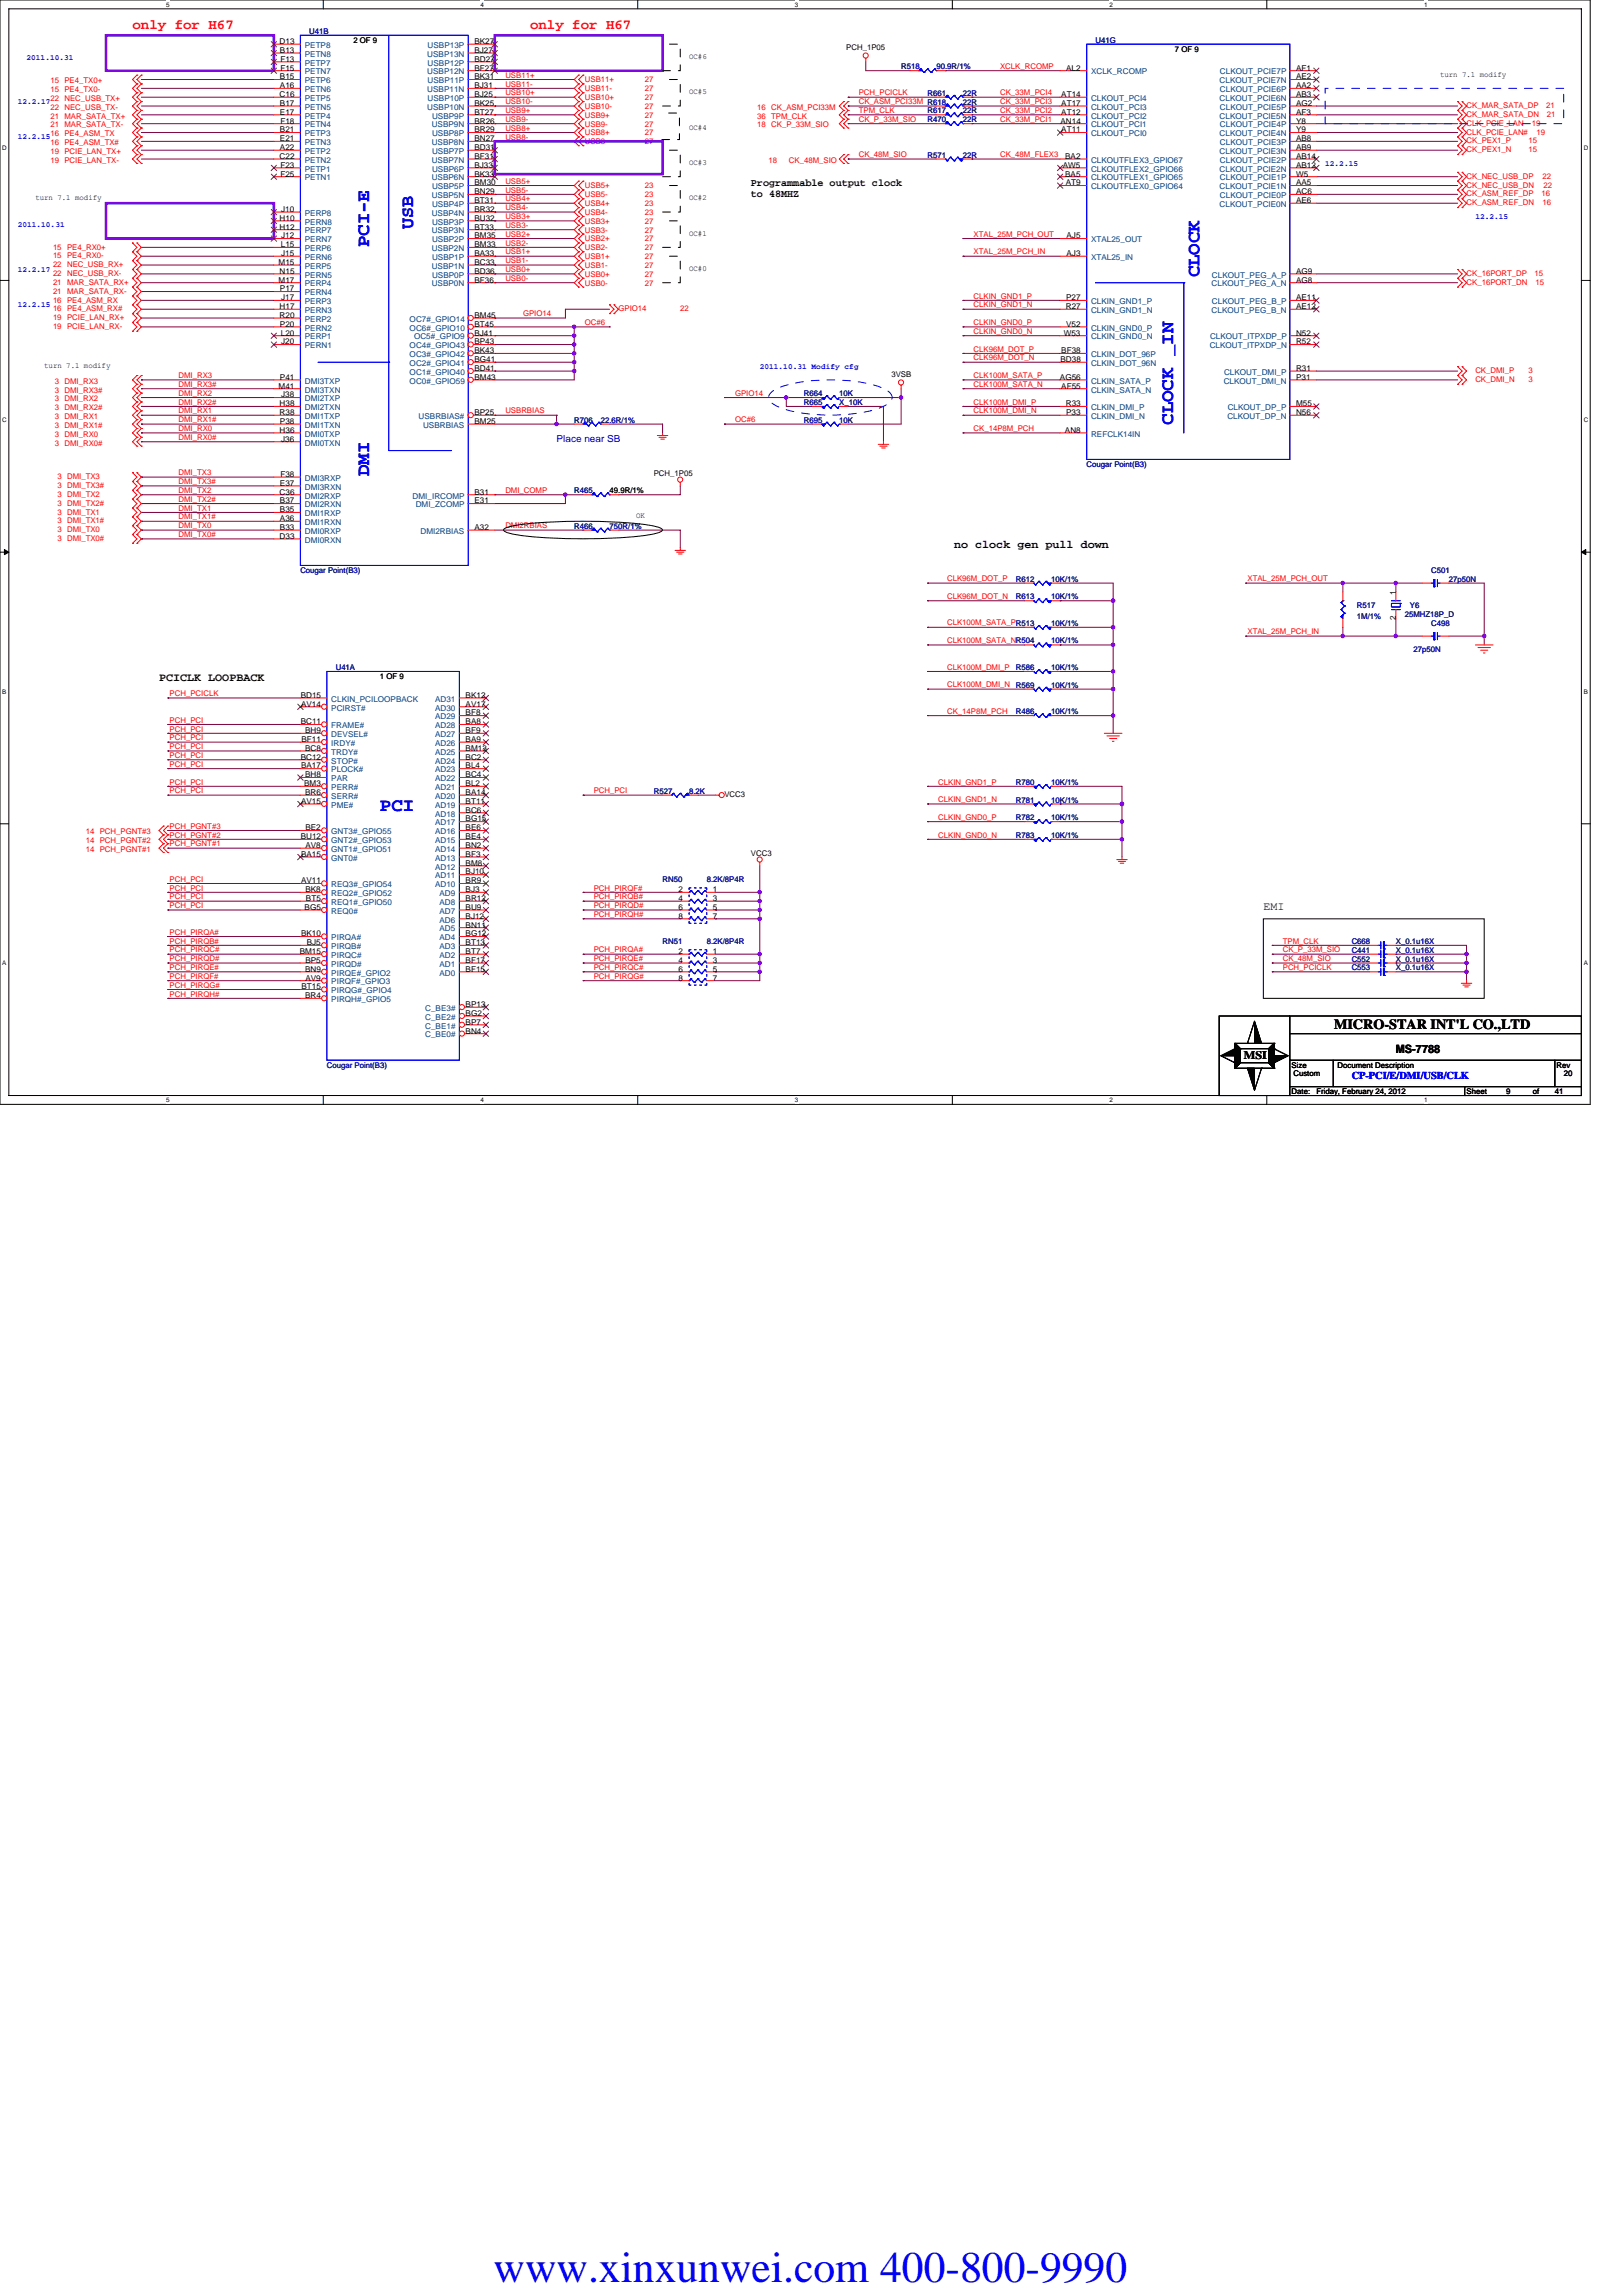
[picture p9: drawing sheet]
<svg xmlns="http://www.w3.org/2000/svg" width="210mm" height="297mm" viewBox="0 0 210 297" stroke-linecap="round" stroke-linejoin="round" font-family="sans-serif">
<defs><g id="words">
<text font-size="5.6" fill="#00f" x="63.9" y="295.3">www.xinxunwei.com 400-800-9990</text>
<g font-size="2.4" fill="#00f">
<text x="53.5" y="29.6" transform="rotate(-90 53.5 29.6)">USB</text>
<text x="47.8" y="32" transform="rotate(-90 47.8 32)">PCI-E</text>
<text x="155.2" y="35.9" transform="rotate(-90 155.2 35.9)">CLOCK</text>
<text x="151.8" y="55" transform="rotate(-90 151.8 55)">CLOCK _IN</text>
<text x="47.8" y="61.6" transform="rotate(-90 47.8 61.6)">DMI</text>
<text x="49.1" y="104.9">PCI</text>
</g>
<g font-size="1.8" fill="#f00">
<text x="17.1" y="3.8">only for H67</text>
<text x="68.6" y="3.8">only for H67</text>
</g>
<text font-size="1.8" x="172.6" y="133.1">MICRO-STAR INT'L CO.,LTD</text>
<g font-size="1.5">
<text x="123.4" y="71">no clock gen pull down</text>
<text x="20.6" y="88.1">PCICLK LOOPBACK</text>
<text x="163.4" y="117.8">EMI</text>
<text x="160.9" y="137">MSI</text>
<text x="180.6" y="136.2">MS-7788</text>
</g>
<g font-size="1.4">
<text x="97.2" y="24">Programmable output clock</text>
<text x="97.2" y="25.5">to 48MHZ</text>
</g>
<text font-size="1.4" fill="#00f" x="174.9" y="139.6">CP-PCI/E/DMI/USB/CLK</text>
<text font-size="1.2" fill="#00f" x="72" y="57.1">Place near SB</text>
<g font-size="1">
<text x="36.2" y="5.7">D13</text>
<text x="45.7" y="5.5">2 OF 9</text>
<text x="61.4" y="5.7">BK27</text>
<text x="36.2" y="6.8">B13</text>
<text x="36.2" y="10.3">B15</text>
<text x="36.2" y="11.4">A16</text>
<text x="36.3" y="9.1">F15</text>
<text x="36.3" y="8">F13</text>
<text x="61.4" y="6.8">BJ27</text>
<text x="61.4" y="9.1">BF27</text>
<text x="61.4" y="11.4">BJ31</text>
<text x="61.4" y="8">BD27</text>
<text x="61.4" y="10.3">BK31</text>
<text x="89.2" y="7.6">OC#6</text>
<text x="109.5" y="6.4">PCH_1P05</text>
<text x="137.9" y="9.1">AL2</text>
<text x="152" y="6.7">7 OF 9</text>
<text x="167.7" y="10.3">AE2</text>
<text x="167.7" y="11.4">AA2</text>
<text x="167.7" y="9.1">AF1</text>
<text x="186.3" y="9.9">turn 7.1 modify</text>
<text x="36.2" y="12.6">C16</text>
<text x="36.2" y="17.1">B21</text>
<text x="36.2" y="13.7">B17</text>
<text x="36.2" y="14.8">E17</text>
<text x="36.3" y="16">F18</text>
<text x="61.4" y="13.7">BK25</text>
<text x="61.4" y="12.6">BJ25</text>
<text x="61.4" y="16">BR26</text>
<text x="61.4" y="14.8">BT27</text>
<text x="61.4" y="17.1">BR29</text>
<text x="89.2" y="16.8">OC#4</text>
<text x="89.2" y="12.2">OC#5</text>
<text x="137.2" y="16">AN14</text>
<text x="137.3" y="12.6">AT14</text>
<text x="137.3" y="13.7">AT17</text>
<text x="137.3" y="14.8">AT12</text>
<text x="137.3" y="17.1">AT11</text>
<text x="167.7" y="12.6">AB3</text>
<text x="167.7" y="14.8">AF3</text>
<text x="167.7" y="17.1">Y9</text>
<text x="167.7" y="13.7">AG2</text>
<text x="167.7" y="16">Y8</text>
<text x="36.2" y="20.6">C22</text>
<text x="36.2" y="19.4">A22</text>
<text x="36.2" y="18.3">E21</text>
<text x="36.3" y="22.8">F25</text>
<text x="36.3" y="21.7">F23</text>
<text x="61.4" y="18.3">BN27</text>
<text x="61.4" y="20.6">BF31</text>
<text x="61.4" y="22.8">BK33</text>
<text x="61.4" y="19.4">BD31</text>
<text x="61.4" y="21.7">BJ33</text>
<text x="61.4" y="24">BM30</text>
<text x="89.2" y="21.4">OC#3</text>
<text x="137.5" y="21.7">AW5</text>
<text x="137.8" y="20.6">BA2</text>
<text x="137.8" y="22.8">BA5</text>
<text x="137.9" y="24">AT9</text>
<text x="167.7" y="19.4">AB9</text>
<text x="167.7" y="21.7">AB12</text>
<text x="167.7" y="24">AA5</text>
<text x="167.7" y="18.3">AB8</text>
<text x="167.7" y="20.6">AB14</text>
<text x="167.7" y="22.8">W5</text>
<text x="4.6" y="25.9">turn 7.1 modify</text>
<text x="36.2" y="28.6">H10</text>
<text x="36.2" y="29.7">H12</text>
<text x="36.4" y="27.4">J10</text>
<text x="61.4" y="25.1">BN29</text>
<text x="61.4" y="27.4">BR32</text>
<text x="61.4" y="29.7">BT33</text>
<text x="61.4" y="26.3">BT31</text>
<text x="61.4" y="28.6">BU32</text>
<text x="89.2" y="25.9">OC#2</text>
<text x="167.7" y="26.3">AE6</text>
<text x="167.7" y="25.1">AC6</text>
<text x="36" y="34.3">M15</text>
<text x="36.2" y="35.4">N15</text>
<text x="36.3" y="32">L15</text>
<text x="36.4" y="30.8">J12</text>
<text x="36.4" y="33.1">J15</text>
<text x="61.4" y="32">BM33</text>
<text x="61.4" y="34.3">BC33</text>
<text x="61.4" y="30.8">BM35</text>
<text x="61.4" y="33.1">BA33</text>
<text x="61.4" y="35.4">BD36</text>
<text x="89.2" y="35.1">OC#0</text>
<text x="89.2" y="30.5">OC#1</text>
<text x="138" y="33.1">AJ3</text>
<text x="138" y="30.8">AJ5</text>
<text x="167.7" y="35.4">AG9</text>
<text x="36" y="36.6">M17</text>
<text x="36.2" y="41.1">R20</text>
<text x="36.2" y="40">H17</text>
<text x="36.2" y="37.7">P17</text>
<text x="36.4" y="38.8">J17</text>
<text x="61.4" y="41.1">BM45</text>
<text x="61.4" y="36.6">BF36</text>
<text x="137.9" y="40">R27</text>
<text x="137.9" y="38.8">P27</text>
<text x="167.7" y="40">AE12</text>
<text x="167.7" y="36.6">AG8</text>
<text x="167.7" y="38.8">AE11</text>
<text x="5.7" y="47.6">turn 7.1 modify</text>
<text x="36.2" y="42.3">P20</text>
<text x="36.3" y="43.4">L20</text>
<text x="36.4" y="44.6">J20</text>
<text x="61.4" y="42.3">BT45</text>
<text x="61.4" y="44.6">BP43</text>
<text x="61.4" y="45.7">BK43</text>
<text x="61.4" y="46.8">BG41</text>
<text x="61.4" y="48">BD41</text>
<text x="61.4" y="43.4">BJ41</text>
<text x="137.2" y="46.8">BD38</text>
<text x="137.3" y="45.7">BF38</text>
<text x="137.6" y="43.4">W53</text>
<text x="137.9" y="42.3">V52</text>
<text x="167.7" y="48">R31</text>
<text x="167.7" y="44.6">R52</text>
<text x="167.7" y="43.4">N52</text>
<text x="36" y="50.3">M41</text>
<text x="36.2" y="52.6">H38</text>
<text x="36.2" y="53.7">R38</text>
<text x="36.2" y="49.1">P41</text>
<text x="36.4" y="51.4">J38</text>
<text x="61.4" y="49.1">BM43</text>
<text x="61.4" y="53.7">BP25</text>
<text x="115.3" y="48.7">3VSB</text>
<text x="137.1" y="49.1">AG56</text>
<text x="137.3" y="50.3">AF55</text>
<text x="137.9" y="52.6">R33</text>
<text x="137.9" y="53.7">P33</text>
<text x="167.7" y="49.1">P31</text>
<text x="167.7" y="53.7">N56</text>
<text x="167.7" y="52.6">M55</text>
<text x="36.2" y="56">H36</text>
<text x="36.2" y="54.8">P38</text>
<text x="36.4" y="57.1">J36</text>
<text x="61.4" y="54.8">BM25</text>
<text x="137.8" y="56">AN8</text>
<text x="36.2" y="64">C36</text>
<text x="36.2" y="62.8">E37</text>
<text x="36.2" y="65.1">B37</text>
<text x="36.3" y="61.7">F38</text>
<text x="61.4" y="64">B31</text>
<text x="61.4" y="65.1">E31</text>
<text x="78.9" y="63.8">49.9R/1%</text>
<text x="84.6" y="61.5">PCH_1P05</text>
<text x="36.2" y="69.7">D33</text>
<text x="36.2" y="66.3">B35</text>
<text x="36.2" y="67.4">A36</text>
<text x="36.2" y="68.6">B33</text>
<text x="61.4" y="68.6">A32</text>
<text x="82.3" y="67.1">OK</text>
<text x="180.6" y="76.9" transform="rotate(-90 180.6 76.9)">1</text>
<text x="180.6" y="80.3" transform="rotate(-90 180.6 80.3)">2</text>
<text x="49.1" y="87.8">1 OF 9</text>
<text x="38.9" y="90.3">BD15</text>
<text x="38.9" y="93.7">BC11</text>
<text x="38.9" y="91.4">AV14</text>
<text x="39" y="96">BF11</text>
<text x="39.5" y="94.8">BH9</text>
<text x="60.2" y="90.3">BK12</text>
<text x="60.2" y="91.4">AV17</text>
<text x="60.2" y="92.6">BF8</text>
<text x="60.2" y="93.7">BA8</text>
<text x="60.2" y="94.8">BF9</text>
<text x="60.2" y="96">BA9</text>
<text x="38.9" y="98.3">BC12</text>
<text x="38.9" y="99.4">BA17</text>
<text x="39.3" y="101.7">BM3</text>
<text x="39.5" y="100.6">BH8</text>
<text x="39.5" y="97.1">BC8</text>
<text x="60.2" y="97.1">BM13</text>
<text x="60.2" y="98.3">BC2</text>
<text x="60.2" y="99.4">BL4</text>
<text x="60.2" y="100.6">BC4</text>
<text x="60.2" y="101.7">BL2</text>
<text x="38.9" y="104">AV15</text>
<text x="39.5" y="102.8">BR6</text>
<text x="39.5" y="107.4">BE2</text>
<text x="60.2" y="102.8">BA14</text>
<text x="60.2" y="104">BT11</text>
<text x="60.2" y="105.1">BC6</text>
<text x="60.2" y="106.3">BG15</text>
<text x="60.2" y="107.4">BE6</text>
<text x="93.7" y="103.1">VCC3</text>
<text x="38.9" y="108.6">BU12</text>
<text x="38.9" y="110.8">BA15</text>
<text x="39.5" y="109.7">AV8</text>
<text x="60.2" y="108.6">BE4</text>
<text x="60.2" y="109.7">BN2</text>
<text x="60.2" y="110.8">BF3</text>
<text x="60.2" y="112">BM8</text>
<text x="60.2" y="113.1">BJ10</text>
<text x="97.2" y="110.7">VCC3</text>
<text x="38.9" y="114.3">AV11</text>
<text x="39.4" y="117.7">BG5</text>
<text x="39.5" y="115.4">BK8</text>
<text x="39.6" y="116.6">BT5</text>
<text x="60.2" y="115.4">BJ3</text>
<text x="60.2" y="116.6">BR12</text>
<text x="60.2" y="117.7">BU9</text>
<text x="60.2" y="118.9">BJ12</text>
<text x="60.2" y="120">BN11</text>
<text x="60.2" y="114.3">BR9</text>
<text x="87.8" y="115.4">2</text>
<text x="87.8" y="116.6">4</text>
<text x="87.8" y="117.7">6</text>
<text x="87.8" y="118.9">8</text>
<text x="92.2" y="115.4">1</text>
<text x="92.2" y="116.6">3</text>
<text x="92.2" y="117.7">5</text>
<text x="92.2" y="118.9">7</text>
<text x="38.8" y="123.4">BM15</text>
<text x="38.9" y="121.1">BK10</text>
<text x="39.5" y="125.7">BN9</text>
<text x="39.5" y="124.6">BP5</text>
<text x="39.7" y="122.3">BJ5</text>
<text x="60.2" y="122.3">BT13</text>
<text x="60.2" y="121.1">BG12</text>
<text x="60.2" y="123.4">BT7</text>
<text x="60.2" y="124.6">BF17</text>
<text x="60.2" y="125.7">BF15</text>
<text x="87.8" y="123.4">2</text>
<text x="87.8" y="124.6">4</text>
<text x="87.8" y="125.7">6</text>
<text x="92.2" y="123.4">1</text>
<text x="92.2" y="124.6">3</text>
<text x="92.2" y="125.7">5</text>
<text x="39" y="128">BT15</text>
<text x="39.5" y="129.1">BR4</text>
<text x="39.5" y="126.9">AV9</text>
<text x="60.2" y="130.3">BP13</text>
<text x="60.2" y="131.4">BG2</text>
<text x="87.8" y="126.9">8</text>
<text x="92.2" y="126.9">7</text>
<text x="60.2" y="132.6">BP7</text>
<text x="60.2" y="133.7">BN4</text>
<text x="167.1" y="138.1">Size</text>
<text x="167.1" y="141.5">Date:</text>
<text x="167.3" y="139.3">Custom</text>
<text x="170.3" y="141.5">Friday, February 24, 2012</text>
<text x="173.1" y="138.1">Document Description</text>
<text x="189.7" y="141.5">Sheet</text>
<text x="194.9" y="141.5">9</text>
<text x="198.3" y="141.5">of</text>
<text x="201.2" y="141.5">41</text>
<text x="201.4" y="138.1">Rev</text>
<text x="202.3" y="139.3">20</text>
</g>
<g font-size="1" fill="#000080">
<text x="40" y="4.4">U41B</text>
<text x="141.7" y="5.5">U41G</text>
<text x="116.6" y="9">R518</text>
<text x="121.2" y="9">90.9R/1%</text>
<text x="120" y="15.8">R470</text>
<text x="120" y="14.7">R617</text>
<text x="120" y="12.4">R661</text>
<text x="124.6" y="15.8">22R</text>
<text x="124.6" y="13.5">22R</text>
<text x="124.6" y="14.7">22R</text>
<text x="124.6" y="12.4">22R</text>
<text x="120" y="20.4">R571</text>
<text x="124.6" y="20.4">22R</text>
<text x="104" y="52.4">R665</text>
<text x="104" y="51.2">R664</text>
<text x="108.6" y="52.4">X_10K</text>
<text x="108.6" y="51.2">10K</text>
<text x="74.3" y="54.7">R706</text>
<text x="77.7" y="54.7">22.6R/1%</text>
<text x="104" y="54.7">R695</text>
<text x="108.6" y="54.7">10K</text>
<text x="74.3" y="63.8">R465</text>
<text x="140.6" y="60.4">Cougar Point(B3)</text>
<text x="74.3" y="68.4">R466</text>
<text x="78.9" y="68.4">750R/1%</text>
<text x="38.9" y="74.1">Cougar Point(B3)</text>
<text x="131.4" y="75.2">R612</text>
<text x="131.4" y="77.5">R613</text>
<text x="136" y="75.2">10K/1%</text>
<text x="136" y="77.5">10K/1%</text>
<text x="185.2" y="74.1">C501</text>
<text x="187.5" y="75.2">27p50N</text>
<text x="136" y="81">10K/1%</text>
<text x="136" y="83.2">10K/1%</text>
<text x="175.6" y="78.7">R517</text>
<text x="175.6" y="80.1">1M/1%</text>
<text x="181.7" y="79.8">25MHZ18P_D</text>
<text x="182.4" y="78.7">Y6</text>
<text x="185.2" y="81">C498</text>
<text x="43.4" y="86.7">U41A</text>
<text x="131.4" y="89">R569</text>
<text x="131.4" y="86.7">R586</text>
<text x="136" y="89">10K/1%</text>
<text x="136" y="86.7">10K/1%</text>
<text x="182.9" y="84.4">27p50N</text>
<text x="131.4" y="92.4">R486</text>
<text x="136" y="92.4">10K/1%</text>
<text x="131.4" y="101.5">R780</text>
<text x="136" y="101.5">10K/1%</text>
<text x="84.6" y="102.7">R527</text>
<text x="89.2" y="102.7">8.2K</text>
<text x="131.4" y="103.8">R781</text>
<text x="131.4" y="106.1">R782</text>
<text x="136" y="103.8">10K/1%</text>
<text x="136" y="106.1">10K/1%</text>
<text x="131.4" y="108.4">R783</text>
<text x="136" y="108.4">10K/1%</text>
<text x="85.7" y="114.1">RN50</text>
<text x="91.4" y="114.1">8.2K/8P4R</text>
<text x="85.7" y="122.1">RN51</text>
<text x="91.4" y="122.1">8.2K/8P4R</text>
<text x="174.9" y="123.3">C441</text>
<text x="174.9" y="122.1">C668</text>
<text x="174.9" y="124.4">C552</text>
<text x="174.9" y="125.5">C553</text>
<text x="180.6" y="123.3">X_0.1u16X</text>
<text x="180.6" y="122.1">X_0.1u16X</text>
<text x="180.6" y="124.4">X_0.1u16X</text>
<text x="180.6" y="125.5">X_0.1u16X</text>
<text x="42.3" y="138.1">Cougar Point(B3)</text>
</g>
<g font-size="1" fill="#00f">
<text x="3.4" y="7.7">2011.10.31</text>
<text x="2.3" y="13.4">12.2.17</text>
<text x="2.3" y="18">12.2.15</text>
<text x="171.5" y="21.4">12.2.15</text>
<text x="2.3" y="29.4">2011.10.31</text>
<text x="190.9" y="28.3">12.2.15</text>
<text x="2.3" y="35.1">12.2.17</text>
<text x="2.3" y="39.7">12.2.15</text>
<text x="98.3" y="47.7">2011.10.31 Modify cfg</text>
</g>
<g font-size="1" fill="#f00">
<text x="6.5" y="11.9">15 PE4_TX0-</text>
<text x="6.5" y="10.8">15 PE4_TX0+</text>
<text x="65.4" y="11.2">USB11-</text>
<text x="65.4" y="10.1">USB11+</text>
<text x="75.7" y="10.7">USB11+</text>
<text x="75.7" y="11.8">USB11-</text>
<text x="83.4" y="10.7">27</text>
<text x="83.4" y="11.8">27</text>
<text x="129.4" y="8.9">XCLK_RCOMP</text>
<text x="6.5" y="15.3">21 MAR_SATA_TX+</text>
<text x="6.5" y="16.5">21 MAR_SATA_TX-</text>
<text x="6.5" y="17.6">16 PE4_ASM_TX</text>
<text x="6.5" y="13.1">22 NEC_USB_TX+</text>
<text x="6.5" y="14.2">22 NEC_USB_TX-</text>
<text x="65.4" y="13.5">USB10-</text>
<text x="65.4" y="12.3">USB10+</text>
<text x="65.4" y="16.9">USB8+</text>
<text x="65.4" y="14.6">USB9+</text>
<text x="65.4" y="15.8">USB9-</text>
<text x="75.7" y="13">USB10+</text>
<text x="75.7" y="14.1">USB10-</text>
<text x="75.7" y="17.5">USB8+</text>
<text x="75.7" y="15.2">USB9+</text>
<text x="75.7" y="16.4">USB9-</text>
<text x="83.4" y="13">27</text>
<text x="83.4" y="14.1">27</text>
<text x="83.4" y="17.5">27</text>
<text x="83.4" y="15.2">27</text>
<text x="83.4" y="16.4">27</text>
<text x="98" y="15.3">36 TPM_CLK</text>
<text x="98" y="16.5">18 CK_P_33M_SIO</text>
<text x="98" y="14.2">16 CK_ASM_PCI33M</text>
<text x="111.1" y="12.3">PCH_PCICLK</text>
<text x="111.1" y="14.6">TPM_CLK</text>
<text x="111.1" y="15.8">CK_P_33M_SIO</text>
<text x="111.1" y="13.5">CK_ASM_PCI33M R618</text>
<text x="129.4" y="14.6">CK_33M_PCI2</text>
<text x="129.4" y="15.8">CK_33M_PCI1</text>
<text x="129.4" y="12.3">CK_33M_PCI4</text>
<text x="129.4" y="13.5">CK_33M_PCI3</text>
<text x="189.7" y="16.3">CLK_PCIE_LAN</text>
<text x="189.7" y="17.4">CLK_PCIE_LAN#</text>
<text x="189.7" y="14">CK_MAR_SATA_DP</text>
<text x="189.7" y="15.1">CK_MAR_SATA_DN</text>
<text x="198.2" y="16.3">19</text>
<text x="198.8" y="17.4">19</text>
<text x="200" y="14">21</text>
<text x="200.1" y="15.1">21</text>
<text x="6.5" y="19.9">19 PCIE_LAN_TX+</text>
<text x="6.5" y="21.1">19 PCIE_LAN_TX-</text>
<text x="6.5" y="18.8">16 PE4_ASM_TX#</text>
<text x="65.4" y="18.1">USB8-</text>
<text x="65.4" y="23.8">USB5+</text>
<text x="75.7" y="18.7">USB8-</text>
<text x="83.4" y="18.7">27</text>
<text x="99.4" y="21.1">18</text>
<text x="102.1" y="21.1">CK_48M_SIO</text>
<text x="111.1" y="20.3">CK_48M_SIO</text>
<text x="129.4" y="20.3">CK_48M_FLEX3</text>
<text x="189.7" y="18.6">CK_PEX1_P</text>
<text x="189.7" y="19.7">CK_PEX1_N</text>
<text x="189.7" y="23.1">CK_NEC_USB_DP</text>
<text x="197.7" y="18.6">15</text>
<text x="197.7" y="19.7">15</text>
<text x="199.6" y="23.1">22</text>
<text x="65.4" y="29.5">USB3-</text>
<text x="65.4" y="28.3">USB3+</text>
<text x="65.4" y="27.2">USB4-</text>
<text x="65.4" y="26.1">USB4+</text>
<text x="65.4" y="24.9">USB5-</text>
<text x="75.7" y="29">USB3+</text>
<text x="75.7" y="26.7">USB4+</text>
<text x="75.7" y="24.4">USB5+</text>
<text x="75.7" y="27.8">USB4-</text>
<text x="75.7" y="25.5">USB5-</text>
<text x="83.4" y="29">27</text>
<text x="83.4" y="26.7">23</text>
<text x="83.4" y="24.4">23</text>
<text x="83.4" y="27.8">23</text>
<text x="83.4" y="25.5">23</text>
<text x="189.7" y="24.3">CK_NEC_USB_DN</text>
<text x="189.7" y="26.6">CK_ASM_REF_DN</text>
<text x="189.7" y="25.4">CK_ASM_REF_DP</text>
<text x="199.5" y="25.4">16</text>
<text x="199.6" y="26.6">16</text>
<text x="199.7" y="24.3">22</text>
<text x="6.9" y="32.3">15 PE4_RX0+</text>
<text x="6.9" y="33.4">15 PE4_RX0-</text>
<text x="6.9" y="34.6">22 NEC_USB_RX+</text>
<text x="6.9" y="35.7">22 NEC_USB_RX-</text>
<text x="65.4" y="31.8">USB2-</text>
<text x="65.4" y="30.6">USB2+</text>
<text x="65.4" y="35.2">USB0+</text>
<text x="65.4" y="32.9">USB1+</text>
<text x="65.4" y="34.1">USB1-</text>
<text x="75.7" y="31.2">USB2+</text>
<text x="75.7" y="32.4">USB2-</text>
<text x="75.7" y="30.1">USB3-</text>
<text x="75.7" y="35.8">USB0+</text>
<text x="75.7" y="33.5">USB1+</text>
<text x="75.7" y="34.7">USB1-</text>
<text x="83.4" y="31.2">27</text>
<text x="83.4" y="32.4">27</text>
<text x="83.4" y="30.1">27</text>
<text x="83.4" y="35.8">27</text>
<text x="83.4" y="33.5">27</text>
<text x="83.4" y="34.7">27</text>
<text x="126" y="30.6">XTAL_25M_PCH_OUT</text>
<text x="126" y="32.9">XTAL_25M_PCH_IN</text>
<text x="189.7" y="35.7">CK_16PORT_DP</text>
<text x="198.5" y="35.7">15</text>
<text x="6.9" y="36.9">21 MAR_SATA_RX+</text>
<text x="6.9" y="38">21 MAR_SATA_RX-</text>
<text x="6.9" y="41.4">19 PCIE_LAN_RX+</text>
<text x="6.9" y="39.1">16 PE4_ASM_RX</text>
<text x="6.9" y="40.3">16 PE4_ASM_RX#</text>
<text x="65.4" y="36.3">USB0-</text>
<text x="67.7" y="40.9">GPIO14</text>
<text x="75.7" y="37">USB0-</text>
<text x="80" y="40.3">GPIO14</text>
<text x="83.4" y="37">27</text>
<text x="88" y="40.3">22</text>
<text x="126" y="38.6">CLKIN_GND1_P</text>
<text x="126" y="39.8">CLKIN_GND1_N</text>
<text x="189.7" y="36.9">CK_16PORT_DN</text>
<text x="198.6" y="36.9">15</text>
<text x="6.9" y="42.6">19 PCIE_LAN_RX-</text>
<text x="75.7" y="42.1">OC#6</text>
<text x="126" y="43.2">CLKIN_GND0_N</text>
<text x="126" y="42.1">CLKIN_GND0_P</text>
<text x="126" y="45.5">CLK96M_DOT_P</text>
<text x="126" y="46.6">CLK96M_DOT_N</text>
<text x="7.1" y="49.6">3 DMI_RX3</text>
<text x="7.1" y="50.8">3 DMI_RX3#</text>
<text x="7.1" y="51.9">3 DMI_RX2</text>
<text x="7.1" y="53.1">3 DMI_RX2#</text>
<text x="23.1" y="50.1">DMI_RX3#</text>
<text x="23.1" y="51.2">DMI_RX2</text>
<text x="23.1" y="52.3">DMI_RX2#</text>
<text x="23.1" y="53.5">DMI_RX1</text>
<text x="23.1" y="48.9">DMI_RX3</text>
<text x="65.4" y="53.5">USBRBIAS</text>
<text x="95.1" y="51.2">GPIO14</text>
<text x="126" y="53.5">CLK100M_DMI_N</text>
<text x="126" y="52.3">CLK100M_DMI_P</text>
<text x="126" y="50.1">CLK100M_SATA_N</text>
<text x="126" y="48.9">CLK100M_SATA_P</text>
<text x="190.9" y="49.4">CK_DMI_N</text>
<text x="190.9" y="48.3">CK_DMI_P</text>
<text x="197.7" y="49.4">3</text>
<text x="197.7" y="48.3">3</text>
<text x="7.1" y="54.2">3 DMI_RX1</text>
<text x="7.1" y="55.4">3 DMI_RX1#</text>
<text x="7.1" y="56.5">3 DMI_RX0</text>
<text x="7.1" y="57.6">3 DMI_RX0#</text>
<text x="23.1" y="54.6">DMI_RX1#</text>
<text x="23.1" y="55.8">DMI_RX0</text>
<text x="23.1" y="56.9">DMI_RX0#</text>
<text x="95.1" y="54.6">OC#6</text>
<text x="126" y="55.8">CK_14P8M_PCH</text>
<text x="7.4" y="62">3 DMI_TX3</text>
<text x="7.4" y="63.1">3 DMI_TX3#</text>
<text x="7.4" y="64.3">3 DMI_TX2</text>
<text x="7.4" y="65.4">3 DMI_TX2#</text>
<text x="23.1" y="61.5">DMI_TX3</text>
<text x="23.1" y="62.6">DMI_TX3#</text>
<text x="23.1" y="63.8">DMI_TX2</text>
<text x="23.1" y="64.9">DMI_TX2#</text>
<text x="65.4" y="63.8">DMI_COMP</text>
<text x="7.4" y="67.7">3 DMI_TX1#</text>
<text x="7.4" y="68.9">3 DMI_TX0</text>
<text x="7.4" y="70">3 DMI_TX0#</text>
<text x="7.4" y="66.6">3 DMI_TX1</text>
<text x="23.1" y="66.1">DMI_TX1</text>
<text x="23.1" y="67.2">DMI_TX1#</text>
<text x="23.1" y="68.3">DMI_TX0</text>
<text x="23.1" y="69.5">DMI_TX0#</text>
<text x="65.4" y="68.3">DMI2RBIAS</text>
<text x="122.5" y="75.2">CLK96M_DOT_P</text>
<text x="122.5" y="77.5">CLK96M_DOT_N</text>
<text x="161.4" y="75.2">XTAL_25M_PCH_OUT</text>
<text x="122.5" y="83.2">CLK100M_SATA_NR504</text>
<text x="122.5" y="80.9">CLK100M_SATA_PR513</text>
<text x="161.4" y="82.1">XTAL_25M_PCH_IN</text>
<text x="122.5" y="88.9">CLK100M_DMI_N</text>
<text x="122.5" y="86.6">CLK100M_DMI_P</text>
<text x="21.9" y="90.1">PCH_PCICLK</text>
<text x="21.9" y="94.6">PCH_PCI</text>
<text x="21.9" y="93.5">PCH_PCI</text>
<text x="21.9" y="95.8">PCH_PCI</text>
<text x="122.5" y="92.4">CK_14P8M_PCH</text>
<text x="21.9" y="99.2">PCH_PCI</text>
<text x="21.9" y="98.1">PCH_PCI</text>
<text x="21.9" y="101.5">PCH_PCI</text>
<text x="21.9" y="96.9">PCH_PCI</text>
<text x="121.4" y="101.5">CLKIN_GND1_P</text>
<text x="11.1" y="107.9">14 PCH_PGNT#3</text>
<text x="21.9" y="102.6">PCH_PCI</text>
<text x="21.9" y="107.2">PCH_PGNT#3</text>
<text x="76.8" y="102.6">PCH_PCI</text>
<text x="121.4" y="103.8">CLKIN_GND1_N</text>
<text x="121.4" y="106.1">CLKIN_GND0_P</text>
<text x="11.1" y="109.1">14 PCH_PGNT#2</text>
<text x="11.1" y="110.2">14 PCH_PGNT#1</text>
<text x="21.9" y="109.5">PCH_PGNT#1</text>
<text x="21.9" y="108.4">PCH_PGNT#2</text>
<text x="121.4" y="108.4">CLKIN_GND0_N</text>
<text x="21.9" y="115.2">PCH_PCI</text>
<text x="21.9" y="114.1">PCH_PCI</text>
<text x="21.9" y="116.4">PCH_PCI</text>
<text x="21.9" y="117.5">PCH_PCI</text>
<text x="76.8" y="117.5">PCH_PIRQD#</text>
<text x="76.8" y="116.4">PCH_PIRQB#</text>
<text x="76.8" y="118.6">PCH_PIRQH#</text>
<text x="76.8" y="115.2">PCH_PIRQF#</text>
<text x="21.9" y="122.1">PCH_PIRQB#</text>
<text x="21.9" y="120.9">PCH_PIRQA#</text>
<text x="21.9" y="124.4">PCH_PIRQD#</text>
<text x="21.9" y="123.2">PCH_PIRQC#</text>
<text x="21.9" y="125.5">PCH_PIRQE#</text>
<text x="76.8" y="123.2">PCH_PIRQA#</text>
<text x="76.8" y="125.5">PCH_PIRQC#</text>
<text x="76.8" y="124.4">PCH_PIRQE#</text>
<text x="166" y="122.1">TPM_CLK</text>
<text x="166" y="124.4">CK_48M_SIO</text>
<text x="166" y="123.2">CK_P_33M_SIO</text>
<text x="166" y="125.5">PCH_PCICLK</text>
<text x="21.9" y="127.8">PCH_PIRQG#</text>
<text x="21.9" y="126.6">PCH_PIRQF#</text>
<text x="21.9" y="128.9">PCH_PIRQH#</text>
<text x="76.8" y="126.6">PCH_PIRQG#</text>
</g>
<g font-size="1" fill="#004080">
<text x="39.4" y="9.6">PETN7</text>
<text x="39.4" y="8.5">PETP7</text>
<text x="39.4" y="6.2">PETP8</text>
<text x="39.4" y="7.3">PETN8</text>
<text x="39.4" y="10.8">PETP6</text>
<text x="39.4" y="11.9">PETN6</text>
<text x="55.3" y="7.3">USBP13N</text>
<text x="55.3" y="9.6">USBP12N</text>
<text x="55.3" y="11.9">USBP11N</text>
<text x="55.3" y="6.2">USBP13P</text>
<text x="55.3" y="8.5">USBP12P</text>
<text x="55.3" y="10.8">USBP11P</text>
<text x="141.2" y="9.6">XCLK_RCOMP</text>
<text x="157.8" y="10.8">CLKOUT_PCIE7N</text>
<text x="157.8" y="11.9">CLKOUT_PCIE6P</text>
<text x="157.8" y="9.6">CLKOUT_PCIE7P</text>
<text x="39.4" y="17.6">PETP3</text>
<text x="39.4" y="13.1">PETP5</text>
<text x="39.4" y="14.2">PETN5</text>
<text x="39.4" y="15.3">PETP4</text>
<text x="39.4" y="16.5">PETN4</text>
<text x="55.3" y="14.2">USBP10N</text>
<text x="55.3" y="13.1">USBP10P</text>
<text x="55.9" y="16.5">USBP9N</text>
<text x="55.9" y="15.3">USBP9P</text>
<text x="55.9" y="17.6">USBP8P</text>
<text x="141.2" y="13.1">CLKOUT_PCI4</text>
<text x="141.2" y="14.2">CLKOUT_PCI3</text>
<text x="141.2" y="15.3">CLKOUT_PCI2</text>
<text x="141.2" y="16.5">CLKOUT_PCI1</text>
<text x="141.2" y="17.6">CLKOUT_PCI0</text>
<text x="157.8" y="13.1">CLKOUT_PCIE6N</text>
<text x="157.8" y="15.3">CLKOUT_PCIE5N</text>
<text x="157.8" y="17.6">CLKOUT_PCIE4N</text>
<text x="157.8" y="14.2">CLKOUT_PCIE5P</text>
<text x="157.8" y="16.5">CLKOUT_PCIE4P</text>
<text x="39.4" y="21.1">PETN2</text>
<text x="39.4" y="19.9">PETP2</text>
<text x="39.4" y="18.8">PETN3</text>
<text x="39.4" y="23.3">PETN1</text>
<text x="39.4" y="22.2">PETP1</text>
<text x="55.9" y="18.8">USBP8N</text>
<text x="55.9" y="21.1">USBP7N</text>
<text x="55.9" y="23.3">USBP6N</text>
<text x="55.9" y="19.9">USBP7P</text>
<text x="55.9" y="22.2">USBP6P</text>
<text x="141.2" y="21.1">CLKOUTFLEX3_GPIO67</text>
<text x="141.2" y="22.2">CLKOUTFLEX2_GPIO66</text>
<text x="141.2" y="23.3">CLKOUTFLEX1_GPIO65</text>
<text x="157.8" y="19.9">CLKOUT_PCIE3N</text>
<text x="157.8" y="22.2">CLKOUT_PCIE2N</text>
<text x="157.8" y="18.8">CLKOUT_PCIE3P</text>
<text x="157.8" y="21.1">CLKOUT_PCIE2P</text>
<text x="157.8" y="23.3">CLKOUT_PCIE1P</text>
<text x="39.4" y="29.1">PERN8</text>
<text x="39.4" y="27.9">PERP8</text>
<text x="55.9" y="25.6">USBP5N</text>
<text x="55.9" y="27.9">USBP4N</text>
<text x="55.9" y="24.5">USBP5P</text>
<text x="55.9" y="26.8">USBP4P</text>
<text x="55.9" y="29.1">USBP3P</text>
<text x="141.2" y="24.5">CLKOUTFLEX0_GPIO64</text>
<text x="157.8" y="24.5">CLKOUT_PCIE1N</text>
<text x="157.8" y="26.8">CLKOUT_PCIE0N</text>
<text x="157.8" y="25.6">CLKOUT_PCIE0P</text>
<text x="39.4" y="30.2">PERP7</text>
<text x="39.4" y="31.3">PERN7</text>
<text x="39.4" y="32.5">PERP6</text>
<text x="39.4" y="33.6">PERN6</text>
<text x="39.4" y="34.8">PERP5</text>
<text x="39.4" y="35.9">PERN5</text>
<text x="55.9" y="30.2">USBP3N</text>
<text x="55.9" y="32.5">USBP2N</text>
<text x="55.9" y="34.8">USBP1N</text>
<text x="55.9" y="31.3">USBP2P</text>
<text x="55.9" y="33.6">USBP1P</text>
<text x="55.9" y="35.9">USBP0P</text>
<text x="141.2" y="33.6">XTAL25_IN</text>
<text x="141.2" y="31.3">XTAL25_OUT</text>
<text x="156.8" y="35.9">CLKOUT_PEG_A_P</text>
<text x="39.4" y="41.6">PERP2</text>
<text x="39.4" y="40.5">PERN3</text>
<text x="39.4" y="39.3">PERP3</text>
<text x="39.4" y="38.2">PERN4</text>
<text x="39.4" y="37.1">PERP4</text>
<text x="53" y="41.6">OC7#_GPIO14</text>
<text x="55.9" y="37.1">USBP0N</text>
<text x="141.2" y="39.3">CLKIN_GND1_P</text>
<text x="141.2" y="40.5">CLKIN_GND1_N</text>
<text x="156.8" y="40.5">CLKOUT_PEG_B_N</text>
<text x="156.8" y="37.1">CLKOUT_PEG_A_N</text>
<text x="156.8" y="39.3">CLKOUT_PEG_B_P</text>
<text x="39.4" y="45.1">PERN1</text>
<text x="39.4" y="43.9">PERP1</text>
<text x="39.4" y="42.8">PERN2</text>
<text x="53" y="42.8">OC6#_GPIO10</text>
<text x="53" y="45.1">OC4#_GPIO43</text>
<text x="53" y="46.2">OC3#_GPIO42</text>
<text x="53" y="47.3">OC2#_GPIO41</text>
<text x="53.6" y="43.9">OC5#_GPIO9</text>
<text x="141.2" y="42.8">CLKIN_GND0_P</text>
<text x="141.2" y="43.9">CLKIN_GND0_N</text>
<text x="141.2" y="47.3">CLKIN_DOT_96N</text>
<text x="141.2" y="46.2">CLKIN_DOT_96P</text>
<text x="156.5" y="45.1">CLKOUT_ITPXDP_N</text>
<text x="156.5" y="43.9">CLKOUT_ITPXDP_P</text>
<text x="39.4" y="49.6">DMI3TXP</text>
<text x="39.4" y="50.8">DMI3TXN</text>
<text x="39.4" y="51.9">DMI2TXP</text>
<text x="39.4" y="53.1">DMI2TXN</text>
<text x="53" y="48.5">OC1#_GPIO40</text>
<text x="53" y="49.6">OC0#_GPIO59</text>
<text x="141.2" y="53.1">CLKIN_DMI_P</text>
<text x="141.2" y="49.6">CLKIN_SATA_P</text>
<text x="141.2" y="50.8">CLKIN_SATA_N</text>
<text x="158.3" y="49.6">CLKOUT_DMI_N</text>
<text x="158.4" y="48.5">CLKOUT_DMI_P</text>
<text x="158.8" y="53.1">CLKOUT_DP_P</text>
<text x="39.4" y="54.2">DMI1TXP</text>
<text x="39.4" y="55.4">DMI1TXN</text>
<text x="39.4" y="56.5">DMI0TXP</text>
<text x="39.4" y="57.6">DMI0TXN</text>
<text x="54.2" y="54.2">USBRBIAS#</text>
<text x="54.7" y="55.4">USBRBIAS</text>
<text x="141.2" y="56.5">REFCLK14IN</text>
<text x="141.2" y="54.2">CLKIN_DMI_N</text>
<text x="158.8" y="54.2">CLKOUT_DP_N</text>
<text x="39.4" y="62.2">DMI3RXP</text>
<text x="39.4" y="63.4">DMI3RXN</text>
<text x="39.4" y="64.5">DMI2RXP</text>
<text x="39.4" y="65.6">DMI2RXN</text>
<text x="53.4" y="64.5">DMI_IRCOMP</text>
<text x="53.8" y="65.6">DMI_ZCOMP</text>
<text x="39.4" y="66.8">DMI1RXP</text>
<text x="39.4" y="67.9">DMI1RXN</text>
<text x="39.4" y="69.1">DMI0RXP</text>
<text x="39.4" y="70.2">DMI0RXN</text>
<text x="54.4" y="69.1">DMI2RBIAS</text>
<text x="42.9" y="91.9">PCIRST#</text>
<text x="42.9" y="90.8">CLKIN_PCILOOPBACK</text>
<text x="42.9" y="94.2">FRAME#</text>
<text x="42.9" y="95.4">DEVSEL#</text>
<text x="56.3" y="90.8">AD31</text>
<text x="56.3" y="91.9">AD30</text>
<text x="56.3" y="93.1">AD29</text>
<text x="56.3" y="94.2">AD28</text>
<text x="56.3" y="95.4">AD27</text>
<text x="42.9" y="96.5">IRDY#</text>
<text x="42.9" y="101.1">PAR</text>
<text x="42.9" y="97.6">TRDY#</text>
<text x="42.9" y="99.9">PLOCK#</text>
<text x="42.9" y="98.8">STOP#</text>
<text x="56.3" y="96.5">AD26</text>
<text x="56.3" y="97.6">AD25</text>
<text x="56.3" y="98.8">AD24</text>
<text x="56.3" y="99.9">AD23</text>
<text x="56.3" y="101.1">AD22</text>
<text x="42.9" y="107.9">GNT3#_GPIO55</text>
<text x="42.9" y="103.4">SERR#</text>
<text x="42.9" y="104.5">PME#</text>
<text x="42.9" y="102.2">PERR#</text>
<text x="56.3" y="102.2">AD21</text>
<text x="56.3" y="103.4">AD20</text>
<text x="56.3" y="104.5">AD19</text>
<text x="56.3" y="105.6">AD18</text>
<text x="56.3" y="106.8">AD17</text>
<text x="56.3" y="107.9">AD16</text>
<text x="42.9" y="109.1">GNT2#_GPIO53</text>
<text x="42.9" y="110.2">GNT1#_GPIO51</text>
<text x="42.9" y="111.4">GNT0#</text>
<text x="56.3" y="109.1">AD15</text>
<text x="56.3" y="110.2">AD14</text>
<text x="56.3" y="111.4">AD13</text>
<text x="56.3" y="112.5">AD12</text>
<text x="56.3" y="113.6">AD11</text>
<text x="42.9" y="117.1">REQ1#_GPIO50</text>
<text x="42.9" y="115.9">REQ2#_GPIO52</text>
<text x="42.9" y="118.2">REQ0#</text>
<text x="42.9" y="114.8">REQ3#_GPIO54</text>
<text x="56.3" y="114.8">AD10</text>
<text x="56.9" y="115.9">AD9</text>
<text x="56.9" y="117.1">AD8</text>
<text x="56.9" y="118.2">AD7</text>
<text x="56.9" y="119.4">AD6</text>
<text x="42.9" y="125.1">PIRQD#</text>
<text x="42.9" y="123.9">PIRQC#</text>
<text x="42.9" y="122.8">PIRQB#</text>
<text x="42.9" y="121.6">PIRQA#</text>
<text x="56.9" y="122.8">AD3</text>
<text x="56.9" y="121.6">AD4</text>
<text x="56.9" y="120.5">AD5</text>
<text x="56.9" y="123.9">AD2</text>
<text x="56.9" y="125.1">AD1</text>
<text x="42.9" y="129.6">PIRQH#_GPIO5</text>
<text x="42.9" y="126.2">PIRQE#_GPIO2</text>
<text x="42.9" y="127.4">PIRQF#_GPIO3</text>
<text x="42.9" y="128.5">PIRQG#_GPIO4</text>
<text x="55" y="130.8">C_BE3#</text>
<text x="55" y="131.9">C_BE2#</text>
<text x="56.9" y="126.2">AD0</text>
<text x="55" y="133.1">C_BE1#</text>
<text x="55" y="134.2">C_BE0#</text>
</g>
<g font-size=".8">
<text x="21.5" y=".8">5</text>
<text x="62.2" y=".8">4</text>
<text x="102.8" y=".8">3</text>
<text x="143.6" y=".8">2</text>
<text x="184.2" y=".8">1</text>
<text x=".3" y="19.4">D</text>
<text x="204.9" y="19.4">D</text>
<text x=".3" y="54.6">C</text>
<text x="204.9" y="54.6">C</text>
<text x=".3" y="89.7">B</text>
<text x="204.9" y="89.7">B</text>
<text x=".3" y="124.9">A</text>
<text x="204.9" y="124.9">A</text>
<text x="21.5" y="142.6">5</text>
<text x="62.2" y="142.6">4</text>
<text x="102.8" y="142.6">3</text>
<text x="143.6" y="142.6">2</text>
<text x="184.2" y="142.6">1</text>
</g>
</g></defs>
<path d="M0 0h205.7v142.9h-205.7zM1.1 1.1h203.5v140.6h-203.5z" fill="none" stroke="#000" stroke-width=".13"/>
<g fill="#fff">
<path d="M21.5 .1h.4v.9h-.4z"/>
<path d="M21.5 141.9h.4v.9h-.4z"/>
</g>
<path d="M41.8 0v1.1M41.8 141.7v1.2" fill="none" stroke="#000" stroke-width=".13"/>
<g fill="#fff">
<path d="M62.2 .1h.4v.9h-.4z"/>
<path d="M62.2 141.9h.4v.9h-.4z"/>
</g>
<path d="M82.5 0v1.1M82.5 141.7v1.2" fill="none" stroke="#000" stroke-width=".13"/>
<g fill="#fff">
<path d="M102.8 .1h.5v.9h-.5z"/>
<path d="M102.8 141.9h.5v.9h-.5z"/>
</g>
<path d="M123.2 0v1.1M123.2 141.7v1.2" fill="none" stroke="#000" stroke-width=".13"/>
<g fill="#fff">
<path d="M143.6 .1h.4v.9h-.4z"/>
<path d="M143.6 141.9h.4v.9h-.4z"/>
</g>
<path d="M163.9 0v1.1M163.9 141.7v1.2" fill="none" stroke="#000" stroke-width=".13"/>
<g fill="#fff">
<path d="M184.2 .1h.5v.9h-.5z"/>
<path d="M184.2 141.9h.5v.9h-.5z"/>
<path d="M.3 18.7h.6v.9h-.6z"/>
<path d="M204.9 18.7h.6v.9h-.6z"/>
<path d="M.3 53.8h.6v1h-.6z"/>
<path d="M204.9 53.8h.6v1h-.6z"/>
</g>
<path d="M0 36.3h1.1M204.6 36.3h1.1" fill="none" stroke="#000" stroke-width=".13"/>
<g fill="#fff">
<path d="M.3 89h.5v.9h-.5z"/>
<path d="M204.9 89h.5v.9h-.5z"/>
</g>
<path d="M0 71.4h1.1M204.6 71.4h1.1" fill="none" stroke="#000" stroke-width=".13"/>
<path d="M.6 71.1l.5 .3-.5 .4zM204.6 71.4l.6-.3v.7z" fill="#000" stroke="#000" stroke-width=".13"/>
<g fill="#fff">
<path d="M.3 124.1h.5v1h-.5z"/>
<path d="M204.9 124.1h.5v1h-.5z"/>
</g>
<g fill="none" stroke="#000" stroke-width=".13">
<path d="M65.3 68.4a17.1 17.1 0 0 1 5.4-.8 68.1 68.1 0 0 1 13.9 .4l1 .4 .1 .2-.1 .1a16.8 16.8 0 0 1-5.5 .9 67.1 67.1 0 0 1-13.8-.5l-1-.4-.1-.1zM0 106.6h1.1M163.4 118.9h28.6v10.3h-28.6zM204.6 106.6h1.1M157.7 131.4h46.9v10.3h-46.9zM158 136.6l1.8 .9M159.8 137.5h.1M159.8 138.2h.1M159.8 135h5v3.2h-5zM159.8 135l.7 .7M160.5 135.7h3.6v1.8h-3.6zM160.5 137.5l-.7 .7"/>
<path d="M160.5 135.7h.1M161.4 135h.1M162.3 132.1l-.9 2.9M163.2 138.2h.1M163.2 138.2l-.9 2.9M164.1 137.5l.7 .7M164.8 138.2h.1M164.8 135h.1M164.8 135.7h.1M164.8 135l-.7 .7M164.8 135.7l1.8 .9M166.9 133.7h37.7"/>
<path d="M166.9 137.2h37.7M166.9 131.4v10.3M172.5 137.2v3.4M201.2 137.2v3.4M166.9 141.7h.1M166.9 140.6h37.7M189.5 141.7h.1M189.5 140.6v1.1"/>
</g>
<g fill="none" stroke="#800040" stroke-width=".13">
<path d="M18.3 11.4h17.1M18.3 10.3h17.1M18.3 19.4h17.1M18.3 17.1h17.1M18.3 18.3h17.1M18.3 12.6h17.1M18.3 13.7h17.1M18.3 14.9h17.1M18.3 16h17.1M64 13.7h.1M64 12.6h.1M64 11.4h.1"/>
<path d="M64 10.3h.1M64 18.3h.1M64 17.1h.1M64 14.9h.1M64 16h.1M64 12.6h10.3M64 14.9h10.3M64 16h10.3M64 13.7h10.3M64 11.4h10.3M64 10.3h10.3M64 18.3h10.3"/>
<path d="M64 17.1h10.3M109.7 14.9h.1M109.7 14.9h11.5M109.7 12.6h.1M109.7 16h.1M109.7 13.7h.1M109.7 12.6h11.5M109.7 16h11.5M109.7 13.7h11.5M112 8v1.1h5.7M122.3 9.1h.1M122.3 9.1h14.9"/>
<path d="M125.7 14.9h.1M125.7 16h.1M125.7 14.9h11.5M125.7 16h11.5M125.7 12.6h.1M125.7 12.6h11.5M125.7 13.7h.1M125.7 13.7h11.5M170.3 16h18.3M170.3 17.1h18.3M170.3 18.3h18.3M170.3 19.4h18.3"/>
<path d="M170.3 13.7h18.3M170.3 14.9h18.3M18.3 32h17.1M18.3 33.1h17.1M18.3 20.6h17.1M18.3 38.9h17.1M18.3 35.4h17.1M18.3 34.3h17.1M18.3 36.6h17.1M18.3 37.7h17.1M64 27.4h.1M64 27.4h10.3"/>
<path d="M64 32h.1M64 30.9h.1M64 29.7h.1M64 28.6h.1M64 36.6h.1M64 35.4h.1M64 33.1h.1M64 34.3h.1M64 26.3h.1M64 25.1h.1M64 24h.1M64 30.9h10.3"/>
<path d="M64 33.1h10.3M64 32h10.3M64 29.7h10.3M64 28.6h10.3M64 36.6h10.3M64 35.4h10.3M64 34.3h10.3M64 26.3h10.3M64 25.1h10.3M64 24h10.3M109.7 20.6h.1M109.7 20.6h11.5"/>
<path d="M124.6 30.9h.1M124.6 33.1h.1M124.6 30.9h12.6M124.6 33.1h12.6M124.6 38.9h.1M124.6 38.9h12.6M125.7 20.6h.1M125.7 20.6h11.5M170.3 35.4h18.3M170.3 36.6h18.3M170.3 25.1h18.3M170.3 26.3h18.3"/>
<path d="M170.3 22.9h18.3M170.3 24h18.3M18.3 42.3h17.1M18.3 41.1h17.1M18.3 40h17.1M18.3 50.3h.1M18.3 51.4h.1M18.3 52.6h.1M18.3 53.7h.1M18.3 54.9h.1M18.3 56h.1M18.3 57.1h.1"/>
<path d="M18.3 49.1h.1M18.3 50.3h17.1M18.3 51.4h17.1M18.3 52.6h17.1M18.3 53.7h17.1M18.3 54.9h17.1M18.3 56h17.1M18.3 57.1h17.1M18.3 49.1h17.1M64 44.6h.1M64 44.6h10.3M64 53.7h.1"/>
<path d="M64 54.9h8M64 53.7h8M64 41.1h.1M64 48h.1M64 46.9h.1M64 45.7h10.3M64 43.4h.1M64 42.3h10.3M64 43.4h10.3M64 48h10.3M64 46.9h10.3M72 54.9h2.3"/>
<path d="M72 53.7h.1M72 53.7v1.2M74.3 45.7v3.4h-10.3M74.3 42.3v1.1M74.3 45.7h.1M74.3 43.4v1.2M74.3 42.3h4.6M74.3 44.6v1.1M78.9 54.9h6.8v1.1M78.9 40h-5.7v1.1h-9.2M78.9 42.3h.1M93.7 51.4h8v1.2h3.5"/>
<path d="M93.7 51.4h.1M93.7 54.9h.1M93.7 54.9h11.5M101.7 51.4h.1M101.7 51.4h3.5M109.7 52.6h4.6v4.5M109.7 51.4h.1M109.7 51.4h6.9M116.6 51.4v3.5h-6.9M116.6 50.3v1.1M124.6 40h.1M124.6 43.4h.1"/>
<path d="M124.6 42.3h.1M124.6 53.7h.1M124.6 52.6h.1M124.6 45.7h.1M124.6 50.3h.1M124.6 49.1h.1M124.6 46.9h.1M124.6 56h.1M124.6 50.3h12.6M124.6 52.6h12.6M124.6 53.7h12.6M124.6 56h12.6"/>
<path d="M124.6 49.1h12.6M124.6 40h12.6M124.6 43.4h12.6M124.6 42.3h12.6M124.6 46.9h12.6M124.6 45.7h12.6M170.3 48h18.3M170.3 49.1h18.3M18.3 61.7h.1M18.3 62.9h.1M18.3 64h.1M18.3 65.2h.1"/>
<path d="M18.3 66.3h.1M18.3 67.4h.1M18.3 68.6h.1M18.3 69.7h.1M18.3 64h17.1M18.3 61.7h17.1M18.3 62.9h17.1M18.3 65.2h17.1M18.3 66.3h17.1M18.3 67.4h17.1M18.3 68.6h17.1M18.3 69.7h17.1"/>
<path d="M64 64h.1M64 68.6h11.4M73.2 64v1.2h-9.2M73.2 64h.1M75.4 64h-11.4M75.4 68.6h.1M80 68.6h8v2.3M88 62.9v1.1h-8M120 75.4h.1M120 77.7h.1M120 77.7h12.6M120 75.4h12.6"/>
<path d="M137.2 75.4h6.8v2.3M137.2 77.7h.1M137.2 77.7h6.8M144 77.7h.1M144 77.7v5.7M161.2 75.4h.1M161.2 75.4h19.4M173.7 75.4h.1M173.7 75.4v1.2M180.6 75.4h3.4M180.6 75.4v1.2M187.5 75.4h4.5v6.9"/>
<path d="M21.7 99.4h.1M21.7 90.3h.1M21.7 98.3h.1M21.7 94.9h.1M21.7 93.7h.1M21.7 97.2h.1M21.7 96h.1M21.7 99.4h17.2M21.7 90.3h17.2M21.7 98.3h17.2M21.7 94.9h17.2M21.7 93.7h17.2"/>
<path d="M21.7 97.2h17.2M21.7 96h17.2M120 89.2h.1M120 89.2h12.6M120 86.9h.1M120 83.4h.1M120 81.2h.1M120 92.6h.1M120 86.9h12.6M120 83.4h12.6M120 81.2h12.6M120 92.6h12.6"/>
<path d="M137.2 92.6h6.8M137.2 86.9h.1M137.2 89.2h6.8M137.2 83.4h.1M137.2 81.2h6.8M137.2 86.9h6.8M137.2 83.4h6.8M144 89.2h.1M144 86.9v2.3M144 92.6h.1M144 83.4v3.5M144 81.2h.1"/>
<path d="M144 89.2v5.7M161.2 82.3h.1M161.2 82.3h22.8M173.7 81.2v1.1M173.7 82.3h.1M180.6 82.3h.1M180.6 80v2.3M187.5 82.3h4.5M192 82.3h.1M192 82.3v1.1M21.7 109.7h.1M21.7 115.4h.1"/>
<path d="M21.7 102.9h.1M21.7 107.4h.1M21.7 114.3h.1M21.7 116.6h.1M21.7 117.7h.1M21.7 101.7h.1M21.7 108.6h.1M21.7 101.7h17.2M21.7 108.6h17.2M21.7 109.7h17.2M21.7 115.4h17.2M21.7 102.9h17.2"/>
<path d="M21.7 107.4h17.2M21.7 114.3h17.2M21.7 116.6h17.2M21.7 117.7h17.2M75.4 116.6h.1M75.4 118.9h.1M75.4 115.4h.1M75.4 115.4h12.6M75.4 116.6h12.6M75.4 118.9h12.6M75.4 102.9h.1M75.4 102.9h10.3"/>
<path d="M75.4 117.7h.1M75.4 117.7h12.6M90.3 102.9h2.3M92.6 118.9h.1M92.6 117.7h.1M92.6 117.7h5.7M92.6 118.9h5.7M92.6 115.4h5.7M92.6 116.6h5.7M98.3 115.4h.1M98.3 115.4v2.3M98.3 118.9v4.5"/>
<path d="M98.3 116.6h.1M98.3 112v3.4M98.3 117.7v1.2M120 101.7h.1M120 108.6h.1M120 106.3h.1M120 101.7h12.6M120 108.6h12.6M120 106.3h12.6M120 104h.1M120 104h12.6M137.2 101.7h8v2.3"/>
<path d="M137.2 104h.1M137.2 106.3h8M137.2 108.6h8M137.2 104h8M145.2 108.6h.1M145.2 104h.1M145.2 106.3h.1M145.2 104v6.9M21.7 122.3h.1M21.7 121.2h.1M21.7 124.6h.1M21.7 123.4h.1"/>
<path d="M21.7 128h.1M21.7 126.9h.1M21.7 125.7h.1M21.7 129.2h.1M21.7 122.3h17.2M21.7 124.6h17.2M21.7 123.4h17.2M21.7 121.2h17.2M21.7 128h17.2M21.7 126.9h17.2M21.7 125.7h17.2M21.7 129.2h17.2"/>
<path d="M75.4 123.4h.1M75.4 125.7h.1M75.4 124.6h.1M75.4 126.9h.1M75.4 124.6h12.6M75.4 123.4h12.6M75.4 126.9h12.6M75.4 125.7h12.6M92.6 123.4h5.7M92.6 124.6h5.7M92.6 125.7h5.7v1.2h-5.7M92.6 125.7h.1"/>
<path d="M98.3 123.4h.1M98.3 124.6h.1M98.3 123.4v2.3M164.6 122.3h.1M164.6 122.3h12.6M164.6 124.6h.1M164.6 125.7h.1M164.6 124.6h12.6M164.6 125.7h12.6M164.6 123.4h.1M164.6 123.4h12.6M180.6 125.7h9.1v1.2"/>
<path d="M180.6 122.3h9.1v1.1M180.6 123.4h.1M180.6 124.6h.1M180.6 124.6h9.1M180.6 123.4h9.1M189.7 125.7h.1M189.7 124.6v1.1M189.7 123.4v1.2"/>
</g>
<g fill="#f0f" stroke="#f0f" stroke-width=".13">
<circle cx="73.1" cy="64" r=".22"/>
<circle cx="72" cy="54.9" r=".22"/>
<circle cx="74.3" cy="48" r=".22"/>
<circle cx="74.3" cy="46.9" r=".22"/>
<circle cx="74.3" cy="43.4" r=".22"/>
<circle cx="189.7" cy="123.4" r=".22"/>
<circle cx="189.7" cy="124.6" r=".22"/>
<circle cx="144" cy="86.9" r=".22"/>
<circle cx="144" cy="89.1" r=".22"/>
<circle cx="144" cy="92.6" r=".22"/>
<circle cx="144" cy="83.4" r=".22"/>
<circle cx="144" cy="77.7" r=".22"/>
<circle cx="144" cy="81.1" r=".22"/>
<circle cx="145.1" cy="104" r=".22"/>
<circle cx="145.1" cy="108.6" r=".22"/>
<circle cx="180.6" cy="82.3" r=".22"/>
<circle cx="173.7" cy="82.3" r=".22"/>
<circle cx="192" cy="82.3" r=".22"/>
<circle cx="180.6" cy="75.4" r=".22"/>
<circle cx="173.7" cy="75.4" r=".22"/>
<circle cx="145.1" cy="106.3" r=".22"/>
<circle cx="101.7" cy="51.4" r=".22"/>
<circle cx="116.6" cy="51.4" r=".22"/>
<circle cx="74.3" cy="44.6" r=".22"/>
<circle cx="189.7" cy="125.7" r=".22"/>
<circle cx="98.3" cy="115.4" r=".22"/>
<circle cx="98.3" cy="118.9" r=".22"/>
<circle cx="98.3" cy="117.7" r=".22"/>
<circle cx="98.3" cy="116.6" r=".22"/>
<circle cx="98.3" cy="123.4" r=".22"/>
<circle cx="98.3" cy="125.7" r=".22"/>
<circle cx="98.3" cy="124.6" r=".22"/>
<circle cx="74.3" cy="45.7" r=".22"/>
<circle cx="74.3" cy="42.3" r=".22"/>
</g>
<g fill="none" stroke="#f00" stroke-width=".13">
<path d="M17.7 14.3h.1M17.7 15.4h.1M17.7 16.6h.1M17.7 10.9h.1M17.7 12h.1M17.7 9.7h.1M17.7 18.9h.1M17.7 17.7h.1M17.7 13.1h.1M17.7 14.3l-.6 .6 .6 .5M17.7 15.4l-.6 .6 .6 .6M17.7 10.9l-.6 .5 .6 .6"/>
<path d="M17.7 9.7l-.6 .6 .6 .6M17.7 18.9l-.6 .5 .6 .6M17.7 16.6l-.6 .5 .6 .6M17.7 17.7l-.6 .6 .6 .6M17.7 12l-.6 .6 .6 .5M17.7 13.1l-.6 .6 .6 .6M18.3 14.3h.1M18.3 15.4h.1M18.3 16.6h.1M18.3 10.9h.1M18.3 12h.1M18.3 9.7h.1"/>
<path d="M18.3 18.9h.1M18.3 17.7h.1M18.3 13.1h.1M18.3 14.3l-.6 .6 .6 .5M18.3 15.4l-.6 .6 .6 .6M18.3 10.9l-.6 .5 .6 .6M18.3 9.7l-.6 .6 .6 .6M18.3 18.9l-.6 .5 .6 .6M18.3 16.6l-.6 .5 .6 .6M18.3 17.7l-.6 .6 .6 .6M18.3 12l-.6 .6 .6 .5M18.3 13.1l-.6 .6 .6 .6"/>
<path d="M74.9 12h.1M74.9 13.1h.1M74.9 9.7h.1M74.9 10.9h.1M74.9 14.3h.1M74.9 16.6h.1M74.9 17.7h.1M74.9 18.9h.1M74.9 15.4h.1M74.9 10.9l-.6 .5 .6 .6M74.9 12l-.6 .6 .6 .5M74.9 13.1l-.6 .6 .6 .6"/>
<path d="M74.9 9.7l-.6 .6 .6 .6M74.9 16.6l-.6 .5 .6 .6M74.9 17.7l-.6 .6 .6 .6M74.9 14.3l-.6 .6 .6 .5M74.9 15.4l-.6 .6 .6 .6M75.4 13.1h.1M75.4 12h.1M75.4 10.9h.1M75.4 9.7h.1M75.4 14.3h.1M75.4 17.7h.1M75.4 16.6h.1"/>
<path d="M75.4 18.9h.1M75.4 15.4h.1M75.4 12l-.5 .6 .5 .5M75.4 9.7l-.5 .6 .5 .6M75.4 13.1l-.5 .6 .5 .6M75.4 10.9l-.5 .5 .5 .6M75.4 16.6l-.5 .5 .5 .6M75.4 17.7l-.5 .6 .5 .6M75.4 14.3l-.5 .6 .5 .5M75.4 15.4l-.5 .6 .5 .6M109.2 14.3h.1M109.2 15.4h.1"/>
<path d="M109.2 16.6h.1M109.2 13.1h.1M109.2 14.3l-.6 .6 .6 .5M109.2 15.4l-.6 .6 .6 .6M109.2 13.1l-.6 .6 .6 .6M109.7 14.3h.1M109.7 15.4h.1M109.7 16.6h.1M109.7 13.1h.1M109.7 14.3l-.5 .6 .5 .5M109.7 15.4l-.5 .6 .5 .6M109.7 13.1l-.5 .6 .5 .6"/>
<path d="M112 7.5v.5M121.2 16h1.1M121.2 13.7h1.1M124.6 16h1.1M124.6 13.7h1.1M188.6 18.9h.1M188.6 17.7h.1M188.6 16.6h.1M188.6 15.4h.1M188.6 14.3h.1M188.6 13.1h.1M188.6 17.7l.6 .6-.6 .6"/>
<path d="M188.6 18.9l.6 .5-.6 .6M188.6 15.4l.6 .6-.6 .6M188.6 16.6l.6 .5-.6 .6M188.6 13.1l.6 .6-.6 .6M188.6 14.3l.6 .6-.6 .5M189.2 18.9h.1M189.2 17.7h.1M189.2 16.6h.1M189.2 15.4h.1M189.2 14.3h.1M189.2 13.1h.1M189.2 17.7l.5 .6-.5 .6"/>
<path d="M189.2 18.9l.5 .5-.5 .6M189.2 15.4l.5 .6-.5 .6M189.2 16.6l.5 .5-.5 .6M189.2 13.1l.5 .6-.5 .6M189.2 14.3l.5 .6-.5 .5M17.1 36h.1M17.1 37.1h.1M17.1 38.3h.1M17.1 31.4h.1M17.1 32.6h.1M17.1 33.7h.1M17.1 39.4h.1"/>
<path d="M17.1 34.9h.1M17.1 36l.6 .6-.6 .5M17.1 37.1l.6 .6-.6 .6M17.1 31.4l.6 .6-.6 .6M17.1 32.6l.6 .5-.6 .6M17.1 38.3l.6 .6-.6 .5M17.1 39.4l.6 .6-.6 .6M17.1 33.7l.6 .6-.6 .6M17.1 34.9l.6 .5-.6 .6M17.7 20h.1M17.7 21.1h.1M17.7 20l-.6 .6 .6 .5"/>
<path d="M17.7 37.1h.1M17.7 36h.1M17.7 38.3h.1M17.7 32.6h.1M17.7 31.4h.1M17.7 33.7h.1M17.7 39.4h.1M17.7 34.9h.1M17.7 36l.6 .6-.6 .5M17.7 37.1l.6 .6-.6 .6M17.7 31.4l.6 .6-.6 .6M17.7 32.6l.6 .5-.6 .6"/>
<path d="M17.7 38.3l.6 .6-.6 .5M17.7 39.4l.6 .6-.6 .6M17.7 33.7l.6 .6-.6 .6M17.7 34.9l.6 .5-.6 .6M18.3 20h.1M18.3 21.1h.1M18.3 20l-.6 .6 .6 .5M74.9 30.3h.1M74.9 31.4h.1M74.9 28h.1M74.9 29.1h.1M74.9 32.6h.1"/>
<path d="M74.9 34.9h.1M74.9 36h.1M74.9 37.1h.1M74.9 33.7h.1M74.9 25.7h.1M74.9 26.9h.1M74.9 23.4h.1M74.9 24.6h.1M74.9 30.3l-.6 .6 .6 .5M74.9 28l-.6 .6 .6 .5M74.9 31.4l-.6 .6 .6 .6M74.9 29.1l-.6 .6 .6 .6"/>
<path d="M74.9 34.9l-.6 .5 .6 .6M74.9 36l-.6 .6 .6 .5M74.9 32.6l-.6 .5 .6 .6M74.9 33.7l-.6 .6 .6 .6M74.9 25.7l-.6 .6 .6 .6M74.9 23.4l-.6 .6 .6 .6M74.9 26.9l-.6 .5 .6 .6M74.9 24.6l-.6 .5 .6 .6M75.4 31.4h.1M75.4 30.3h.1M75.4 29.1h.1M75.4 28h.1"/>
<path d="M75.4 32.6h.1M75.4 36h.1M75.4 34.9h.1M75.4 37.1h.1M75.4 33.7h.1M75.4 26.9h.1M75.4 25.7h.1M75.4 24.6h.1M75.4 23.4h.1M75.4 30.3l-.5 .6 .5 .5M75.4 28l-.5 .6 .5 .5M75.4 31.4l-.5 .6 .5 .6"/>
<path d="M75.4 29.1l-.5 .6 .5 .6M75.4 34.9l-.5 .5 .5 .6M75.4 36l-.5 .6 .5 .5M75.4 32.6l-.5 .5 .5 .6M75.4 33.7l-.5 .6 .5 .6M75.4 25.7l-.5 .6 .5 .6M75.4 23.4l-.5 .6 .5 .6M75.4 26.9l-.5 .5 .5 .6M75.4 24.6l-.5 .5 .5 .6M78.9 39.4h.1M78.9 39.4l.5 .6-.5 .6M79.4 39.4h.1"/>
<path d="M79.4 39.4l.6 .6-.6 .6M109.2 20h.1M109.2 21.1h.1M109.2 20l-.6 .6 .6 .5M109.7 20h.1M109.7 21.1h.1M109.7 20l-.5 .6 .5 .5M188.6 36h.1M188.6 34.9h.1M188.6 37.1h.1M188.6 20h.1M188.6 24.6h.1"/>
<path d="M188.6 23.4h.1M188.6 22.3h.1M188.6 26.9h.1M188.6 25.7h.1M188.6 34.9l.6 .5-.6 .6M188.6 36l.6 .6-.6 .5M188.6 23.4l.6 .6-.6 .6M188.6 22.3l.6 .6-.6 .5M188.6 25.7l.6 .6-.6 .6M188.6 24.6l.6 .5-.6 .6M189.2 36h.1M189.2 34.9h.1"/>
<path d="M189.2 37.1h.1M189.2 20h.1M189.2 24.6h.1M189.2 23.4h.1M189.2 22.3h.1M189.2 26.9h.1M189.2 25.7h.1M189.2 34.9l.5 .5-.5 .6M189.2 36l.5 .6-.5 .5M189.2 23.4l.5 .6-.5 .6M189.2 22.3l.5 .6-.5 .5M189.2 25.7l.5 .6-.5 .6"/>
<path d="M189.2 24.6l.5 .5-.5 .6M17.1 40.6h.1M17.1 41.7h.1M17.1 42.9h.1M17.1 40.6l.6 .5-.6 .6M17.1 41.7l.6 .6-.6 .6M17.7 48.6h.1M17.7 49.7h.1M17.7 50.9h.1M17.7 52h.1M17.7 53.1h.1M17.7 54.3h.1"/>
<path d="M17.7 55.4h.1M17.7 56.6h.1M17.7 57.7h.1M17.7 48.6l-.6 .5 .6 .6M17.7 49.7l-.6 .6 .6 .6M17.7 50.9l-.6 .5 .6 .6M17.7 52l-.6 .6 .6 .5M17.7 53.1l-.6 .6 .6 .6M17.7 54.3l-.6 .6 .6 .5M17.7 55.4l-.6 .6 .6 .6M17.7 56.6l-.6 .5 .6 .6M17.7 41.7h.1"/>
<path d="M17.7 40.6h.1M17.7 42.9h.1M17.7 40.6l.6 .5-.6 .6M17.7 41.7l.6 .6-.6 .6M18.3 48.6h.1M18.3 49.7h.1M18.3 50.9h.1M18.3 52h.1M18.3 53.1h.1M18.3 54.3h.1M18.3 55.4h.1M18.3 56.6h.1"/>
<path d="M18.3 57.7h.1M18.3 48.6l-.6 .5 .6 .6M18.3 49.7l-.6 .6 .6 .6M18.3 50.9l-.6 .5 .6 .6M18.3 52l-.6 .6 .6 .5M18.3 53.1l-.6 .6 .6 .6M18.3 54.3l-.6 .6 .6 .5M18.3 55.4l-.6 .6 .6 .6M18.3 56.6l-.6 .5 .6 .6M74.3 54.9h1.1M77.7 54.9h1.2M78.9 40.6h.1"/>
<path d="M79.4 40.6h.1M85 56.3h1.4M85.3 56.6h.9M85.5 56.8h.5M85.7 56v.3M105.2 52.6h1.1M108.6 52.6h1.1M113.6 57.5h1.4M113.8 57.7h1M114.1 58h.4M114.3 57.2v.3M116.6 49.8v.5"/>
<path d="M188.6 49.7h.1M188.6 48.6h.1M188.6 47.4h.1M188.6 48.6l.6 .5-.6 .6M188.6 47.4l.6 .6-.6 .6M189.2 49.7h.1M189.2 48.6h.1M189.2 47.4h.1M189.2 48.6l.5 .5-.5 .6M189.2 47.4l.5 .6-.5 .6M17.1 69.2h.1M17.1 70.3h.1"/>
<path d="M17.1 61.2h.1M17.1 62.3h.1M17.1 63.4h.1M17.1 64.6h.1M17.1 65.7h.1M17.1 68l.6 .6-.6 .6M17.1 69.2l.6 .5-.6 .6M17.1 61.2l.6 .5-.6 .6M17.1 62.3l.6 .6-.6 .5M17.1 63.4l.6 .6-.6 .6M17.1 64.6l.6 .6-.6 .5M17.1 65.7l.6 .6-.6 .6"/>
<path d="M17.1 66.9h.1M17.1 68h.1M17.1 66.9l.6 .5-.6 .6M17.7 69.2h.1M17.7 70.3h.1M17.7 62.3h.1M17.7 61.2h.1M17.7 63.4h.1M17.7 64.6h.1M17.7 65.7h.1M17.7 68l.6 .6-.6 .6M17.7 69.2l.6 .5-.6 .6"/>
<path d="M17.7 61.2l.6 .5-.6 .6M17.7 62.3l.6 .6-.6 .5M17.7 63.4l.6 .6-.6 .6M17.7 64.6l.6 .6-.6 .5M17.7 65.7l.6 .6-.6 .6M17.7 68h.1M17.7 66.9h.1M17.7 66.9l.6 .5-.6 .6M75.4 68.6h1.2M78.9 68.6h1.1M87.3 71.2h1.4M87.5 71.4h1"/>
<path d="M87.8 71.7h.4M88 62.4v.5M88 70.9v.3M132.6 75.4h1.1M132.6 77.7h1.1M136 75.4h1.2M136 77.7h1.2M142.9 94.9h2.3M143.2 95.2h1.6M143.6 95.5h.9M143.9 95.9h.2M190.9 83.4h2.3"/>
<path d="M191.2 83.8h1.6M191.6 84.1h.9M191.9 84.5h.2M21.1 106.9h.1M21.1 108h.1M21.1 109.2h.1M21.1 110.3h.1M21.1 106.9l-.5 .5 .5 .6M21.1 108l-.5 .6 .5 .6M21.1 109.2l-.5 .5 .5 .6M21.7 106.9h.1M21.7 108h.1"/>
<path d="M21.7 109.2h.1M21.7 110.3h.1M21.7 106.9l-.6 .5 .6 .6M21.7 108l-.6 .6 .6 .6M21.7 109.2l-.6 .5 .6 .6M92.6 102.9h.4M98.3 111.5v.5M144.5 111.2h1.3M144.7 111.4h.9M144.9 111.7h.5M145.2 110.9v.3M59.4 122.3h3.5"/>
<path d="M59.4 121.2h3.5M177.2 123.4h1.1M179.5 123.4h1.1M189.1 127.2h1.3M189.3 127.4h.9M189.5 127.7h.5M189.7 126.9v.3"/>
<circle cx="112" cy="7.2" r=".33"/>
<circle cx="116.6" cy="49.5" r=".33"/>
<circle cx="88" cy="62" r=".33"/>
<circle cx="93.4" cy="102.9" r=".33"/>
<circle cx="98.3" cy="111.2" r=".33"/>
</g>
<g fill="#000" stroke="#000" stroke-width=".13">
<path d="M158 136.6l1.8-.9v.9zM162.3 132.1l.9 2.9h-.9zM164.8 136.6h1.8l-1.8 .9zM161.4 138.2h.9v2.9z"/>
<path d="M159.8 135l.7 .7v1.8l-.7 .7z" fill-rule="evenodd"/>
<path d="M159.8 135l.7 .7v1.8l-.7 .7z" fill-rule="evenodd"/>
<path d="M159.8 135l.7 .7v1.8l-.7 .7z" fill-rule="evenodd"/>
<path d="M164.8 135v3.2l-.7-.7v-1.8z" fill-rule="evenodd"/>
<path d="M164.8 135v3.2l-.7-.7v-1.8z" fill-rule="evenodd"/>
<path d="M164.8 135v3.2l-.7-.7v-1.8z" fill-rule="evenodd"/>
</g>
<path d="M13.7 4.6h21.7v4.5h-21.7zM64 4.6h21.7v4.5h-21.7zM64 18.3h21.7v4.2h-21.7zM13.7 26.3h21.7v4.6h-21.7z" fill="none" stroke="#8000ff" stroke-width=".34"/>
<path d="M85.6 18.1h2.3v-3.5h-2.3M85.7 9.1h2.3v-3.4h-2.3M85.7 13.7h2.3v-3.4h-2.3M85.7 36.6h2.3v-3.5h-2.3M85.7 32h2.3v-3.4h-2.3M85.7 22.9h2.3v-3.5h-2.3M85.7 27.4h2.3v-3.4h-2.3" fill="none" stroke="#000" stroke-width=".13" stroke-dasharray="1 1 1 1 1 1 1 1"/>
<path d="M171.4 11.4h30.9v4.6h-30.9zM99.8 50.7a10.4 10.4 0 0 1 5.1-1.4 22.3 22.3 0 0 1 9 .8 1.95 1.95 0 0 1 1.5 1.3 1.96 1.96 0 0 1-1.5 1.4 22.5 22.5 0 0 1-12.9 0 1.96 1.96 0 0 1-1.6-1.4l.1-.4z" fill="none" stroke="#00f" stroke-width=".13" stroke-dasharray="1 1 1 1 1 1 1 1"/>
<g fill="none" stroke="#00f" stroke-width=".13">
<path d="M122.5 15.8h.1M122.5 13.5h.1M122.5 15.8l-.2 .2M122.5 15.8l.5 .4M122.5 13.5l-.2 .2M122.5 13.5l.5 .4M123 16.2h.1M123 13.9h.1M123.4 15.8h.1M123.4 13.5h.1M123.4 15.8l-.4 .4M123.4 15.8l.5 .4"/>
<path d="M123.4 13.5l-.4 .4M123.4 13.5l.5 .4M123.9 16.2h.1M123.9 13.9h.1M124.4 15.8h.1M124.4 13.5h.1M124.4 15.8l-.5 .4M124.4 15.8l.2 .2M124.4 13.5l-.5 .4M124.4 13.5l.2 .2M124.6 16h.1M124.6 13.7h.1"/>
<path d="M75.7 54.6h.1M75.7 54.6l-.3 .3M75.7 54.6l.4 .5M76.1 55.1h.1M76.6 54.6h.1M76.6 54.6l-.5 .5M76.6 54.6l.4 .5M77 55.1h.1M77.5 54.6h.1M77.5 54.6l-.5 .5M77.5 54.6l.2 .3M77.7 54.9h.1"/>
<path d="M106.3 52.6l.2 .2M106.5 52.8h.1M107 52.3h.1M107 52.3l-.5 .5M107 52.3l.4 .5M107.4 52.8h.1M107.9 52.3h.1M107.9 52.3l-.5 .5M107.9 52.3l.5 .5M108.4 52.8h.1M108.6 52.6h.1M108.6 52.6l-.2 .2"/>
<path d="M76.8 68.3h.1M76.8 68.3l-.2 .3M76.8 68.3l.5 .5M77.3 68.8h.1M77.7 68.3h.1M77.7 68.3l-.4 .5M77.7 68.3l.5 .5M78.2 68.8h.1M78.6 68.3h.1M78.6 68.3l-.4 .5M78.6 68.3l.3 .3M78.9 68.6h.1"/>
<path d="M133.7 75.4h.1M133.7 77.7h.1M133.7 75.4l.3 .3M133.7 77.7l.3 .3M134 75.7h.1M134 78h.1M134.4 75.2h.1M134.4 77.5h.1M134.4 75.2l.5 .5M134.4 75.2l-.4 .5M134.4 77.5l.5 .5M134.4 77.5l-.4 .5"/>
<path d="M134.9 75.7h.1M134.9 78h.1M135.3 75.2h.1M135.3 77.5h.1M135.3 75.2l.5 .5M135.3 75.2l-.4 .5M135.3 77.5l.5 .5M135.3 77.5l-.4 .5M135.8 75.7h.1M135.8 78h.1M136 75.4l-.2 .3M136 77.7l-.2 .3"/>
<path d="M42.3 86.9h17.1v50.3h-17.1zM178.3 123.4h.3M178.6 123v.9M179 123h.1v.9h-.1zM179.1 123.4h.4M179.1 123.9h.1"/>
</g>
<g fill="#00f" stroke="#00f" stroke-width=".13">
<path d="M106.3 52.6h.5l-.3 .2 .3-.2-.3 .2z" fill-rule="evenodd"/>
<path d="M106.3 52.6h.5l-.3 .2 .3-.2-.3 .2z" fill-rule="evenodd"/>
<path d="M122.3 16l.2-.2 .3 .2-.3-.2 .3 .2z" fill-rule="evenodd"/>
<path d="M122.3 16l.2-.2 .3 .2-.3-.2 .3 .2z" fill-rule="evenodd"/>
<path d="M75.4 54.9l.3-.3 .2 .3-.2-.3 .2 .3z" fill-rule="evenodd"/>
<path d="M75.4 54.9l.3-.3 .2 .3-.2-.3 .2 .3z" fill-rule="evenodd"/>
<path d="M135.6 75.4h.4l-.2 .3z" fill-rule="evenodd"/>
<path d="M135.6 75.4h.4l-.2 .3z" fill-rule="evenodd"/>
<path d="M76.8 68.3l.2 .3h-.4l.2-.3 .2 .3z" fill-rule="evenodd"/>
<path d="M76.8 68.3l.2 .3h-.4l.2-.3 .2 .3z" fill-rule="evenodd"/>
<path d="M135.6 77.7h.4l-.2 .3z" fill-rule="evenodd"/>
<path d="M135.6 77.7h.4l-.2 .3z" fill-rule="evenodd"/>
<path d="M122.3 13.7l.2-.2 .3 .2-.3-.2 .3 .2z" fill-rule="evenodd"/>
<path d="M122.3 13.7l.2-.2 .3 .2-.3-.2 .3 .2z" fill-rule="evenodd"/>
</g>
<path d="M62.5 122l.7 .7M62.5 120.8l.7 .7M63.2 122l-.7 .7M63.2 120.8l-.7 .7" fill="none" stroke="#804000" stroke-width=".13"/>
<circle cx="41.9" cy="116.6" r=".33" fill="#fff" stroke="#f00" stroke-width=".13"/>
<path d="M38.9 116.6h2.7" fill="none" stroke="#f00" stroke-width=".13"/>
<circle cx="41.9" cy="115.4" r=".33" fill="#fff" stroke="#f00" stroke-width=".13"/>
<path d="M38.9 115.4h2.7" fill="none" stroke="#f00" stroke-width=".13"/>
<circle cx="41.9" cy="117.7" r=".33" fill="#fff" stroke="#f00" stroke-width=".13"/>
<path d="M38.9 117.7h2.7" fill="none" stroke="#f00" stroke-width=".13"/>
<circle cx="41.9" cy="107.4" r=".33" fill="#fff" stroke="#f00" stroke-width=".13"/>
<path d="M38.9 107.4h2.7" fill="none" stroke="#f00" stroke-width=".13"/>
<circle cx="41.9" cy="108.6" r=".33" fill="#fff" stroke="#f00" stroke-width=".13"/>
<path d="M38.9 108.6h2.7" fill="none" stroke="#f00" stroke-width=".13"/>
<circle cx="41.9" cy="109.7" r=".33" fill="#fff" stroke="#f00" stroke-width=".13"/>
<path d="M38.9 109.7h2.7" fill="none" stroke="#f00" stroke-width=".13"/>
<circle cx="41.9" cy="129.1" r=".33" fill="#fff" stroke="#f00" stroke-width=".13"/>
<path d="M38.9 129.2h2.7" fill="none" stroke="#f00" stroke-width=".13"/>
<circle cx="41.9" cy="124.6" r=".33" fill="#fff" stroke="#f00" stroke-width=".13"/>
<path d="M38.9 124.6h2.7" fill="none" stroke="#f00" stroke-width=".13"/>
<circle cx="41.9" cy="125.7" r=".33" fill="#fff" stroke="#f00" stroke-width=".13"/>
<path d="M38.9 125.7h2.7" fill="none" stroke="#f00" stroke-width=".13"/>
<circle cx="41.9" cy="126.9" r=".33" fill="#fff" stroke="#f00" stroke-width=".13"/>
<path d="M38.9 126.9h2.7" fill="none" stroke="#f00" stroke-width=".13"/>
<circle cx="41.9" cy="128" r=".33" fill="#fff" stroke="#f00" stroke-width=".13"/>
<path d="M38.9 128h2.7" fill="none" stroke="#f00" stroke-width=".13"/>
<circle cx="41.9" cy="110.9" r=".33" fill="#fff" stroke="#f00" stroke-width=".13"/>
<path d="M38.9 110.9h2.7" fill="none" stroke="#f00" stroke-width=".13"/>
<path d="M38.5 110.5l.7 .7M39.2 110.5l-.7 .7" fill="none" stroke="#804000" stroke-width=".13"/>
<circle cx="41.9" cy="123.4" r=".33" fill="#fff" stroke="#f00" stroke-width=".13"/>
<path d="M38.9 123.4h2.7" fill="none" stroke="#f00" stroke-width=".13"/>
<circle cx="41.9" cy="122.3" r=".33" fill="#fff" stroke="#f00" stroke-width=".13"/>
<path d="M38.9 122.3h2.7" fill="none" stroke="#f00" stroke-width=".13"/>
<circle cx="41.9" cy="121.1" r=".33" fill="#fff" stroke="#f00" stroke-width=".13"/>
<path d="M38.9 121.2h2.7" fill="none" stroke="#f00" stroke-width=".13"/>
<circle cx="41.9" cy="114.3" r=".33" fill="#fff" stroke="#f00" stroke-width=".13"/>
<path d="M38.9 114.3h2.7" fill="none" stroke="#f00" stroke-width=".13"/>
<circle cx="41.9" cy="102.9" r=".33" fill="#fff" stroke="#f00" stroke-width=".13"/>
<path d="M38.9 102.9h2.7" fill="none" stroke="#f00" stroke-width=".13"/>
<circle cx="41.9" cy="104" r=".33" fill="#fff" stroke="#f00" stroke-width=".13"/>
<path d="M38.9 104h2.7" fill="none" stroke="#f00" stroke-width=".13"/>
<path d="M38.5 103.7l.7 .7M39.2 103.7l-.7 .7" fill="none" stroke="#804000" stroke-width=".13"/>
<circle cx="41.9" cy="96" r=".33" fill="#fff" stroke="#f00" stroke-width=".13"/>
<path d="M38.9 96h2.7" fill="none" stroke="#f00" stroke-width=".13"/>
<circle cx="41.9" cy="91.4" r=".33" fill="#fff" stroke="#f00" stroke-width=".13"/>
<path d="M38.9 90.3h3.4M38.9 91.4h2.7M38.9 100.6h3.4" fill="none" stroke="#f00" stroke-width=".13"/>
<path d="M38.5 91.1l.7 .7M39.2 91.1l-.7 .7M38.5 100.2l.7 .7M39.2 100.2l-.7 .7" fill="none" stroke="#804000" stroke-width=".13"/>
<circle cx="59.8" cy="130.3" r=".33" fill="#fff" stroke="#f00" stroke-width=".13"/>
<path d="M60.1 130.3h2.8" fill="none" stroke="#f00" stroke-width=".13"/>
<path d="M62.5 130l.7 .7M63.2 130l-.7 .7" fill="none" stroke="#804000" stroke-width=".13"/>
<circle cx="59.8" cy="131.4" r=".33" fill="#fff" stroke="#f00" stroke-width=".13"/>
<path d="M60.1 131.4h2.8" fill="none" stroke="#f00" stroke-width=".13"/>
<path d="M62.5 131.1l.7 .7M63.2 131.1l-.7 .7" fill="none" stroke="#804000" stroke-width=".13"/>
<circle cx="59.8" cy="132.6" r=".33" fill="#fff" stroke="#f00" stroke-width=".13"/>
<path d="M60.1 132.6h2.8" fill="none" stroke="#f00" stroke-width=".13"/>
<path d="M62.5 132.2l.7 .7M63.2 132.2l-.7 .7" fill="none" stroke="#804000" stroke-width=".13"/>
<circle cx="59.8" cy="133.7" r=".33" fill="#fff" stroke="#f00" stroke-width=".13"/>
<g fill="none" stroke="#f00" stroke-width=".13">
<path d="M59.4 90.3h3.5M59.4 91.4h3.5M59.4 92.6h3.5M59.4 93.7h3.5M59.4 94.9h3.5M59.4 96h3.5M59.4 97.2h3.5M59.4 98.3h3.5M59.4 99.4h3.5M59.4 100.6h3.5M59.4 101.7h3.5M59.4 102.9h3.5"/>
<path d="M59.4 104h3.5M59.4 105.2h3.5M59.4 106.3h3.5M59.4 107.4h3.5M59.4 108.6h3.5M59.4 109.7h3.5M59.4 110.9h3.5M59.4 112h3.5M59.4 113.2h3.5M59.4 114.3h3.5M59.4 115.4h3.5M59.4 116.6h3.5"/>
<path d="M59.4 117.7h3.5M59.4 118.9h3.5M59.4 120h3.5M59.4 123.4h3.5M59.4 124.6h3.5M60.1 133.7h2.8"/>
</g>
<g fill="none" stroke="#804000" stroke-width=".13">
<path d="M62.5 90l.7 .7M62.5 91.1l.7 .7M62.5 92.2l.7 .7M62.5 93.4l.7 .7M62.5 94.5l.7 .7M62.5 95.7l.7 .7M62.5 96.8l.7 .7M62.5 98l.7 .7M62.5 99.1l.7 .7M63.2 90l-.7 .7M63.2 91.1l-.7 .7M63.2 92.2l-.7 .7"/>
<path d="M63.2 93.4l-.7 .7M63.2 94.5l-.7 .7M63.2 95.7l-.7 .7M63.2 96.8l-.7 .7M63.2 98l-.7 .7M63.2 99.1l-.7 .7M62.5 100.2l.7 .7M62.5 101.4l.7 .7M62.5 102.5l.7 .7M62.5 103.7l.7 .7M62.5 104.8l.7 .7M62.5 106l.7 .7"/>
<path d="M62.5 107.1l.7 .7M62.5 108.2l.7 .7M62.5 109.4l.7 .7M62.5 110.5l.7 .7M62.5 111.7l.7 .7M62.5 112.8l.7 .7M62.5 114l.7 .7M62.5 115.1l.7 .7M62.5 116.2l.7 .7M62.5 117.4l.7 .7M62.5 118.5l.7 .7M62.5 119.7l.7 .7"/>
<path d="M63.2 100.2l-.7 .7M63.2 101.4l-.7 .7M63.2 102.5l-.7 .7M63.2 103.7l-.7 .7M63.2 104.8l-.7 .7M63.2 106l-.7 .7M63.2 107.1l-.7 .7M63.2 108.2l-.7 .7M63.2 109.4l-.7 .7M63.2 110.5l-.7 .7M63.2 111.7l-.7 .7M63.2 112.8l-.7 .7"/>
<path d="M63.2 114l-.7 .7M63.2 115.1l-.7 .7M63.2 116.2l-.7 .7M63.2 117.4l-.7 .7M63.2 118.5l-.7 .7M63.2 119.7l-.7 .7M62.5 133.4l.7 .7M62.5 123.1l.7 .7M62.5 124.2l.7 .7M63.2 133.4l-.7 .7M63.2 123.1l-.7 .7M63.2 124.2l-.7 .7"/>
</g>
<circle cx="41.9" cy="93.7" r=".33" fill="#fff" stroke="#f00" stroke-width=".13"/>
<path d="M38.9 93.7h2.7" fill="none" stroke="#f00" stroke-width=".13"/>
<circle cx="41.9" cy="101.7" r=".33" fill="#fff" stroke="#f00" stroke-width=".13"/>
<path d="M38.9 101.7h2.7" fill="none" stroke="#f00" stroke-width=".13"/>
<circle cx="41.9" cy="97.1" r=".33" fill="#fff" stroke="#f00" stroke-width=".13"/>
<path d="M38.9 97.2h2.7" fill="none" stroke="#f00" stroke-width=".13"/>
<circle cx="41.9" cy="99.4" r=".33" fill="#fff" stroke="#f00" stroke-width=".13"/>
<path d="M38.9 99.4h2.7" fill="none" stroke="#f00" stroke-width=".13"/>
<circle cx="41.9" cy="98.3" r=".33" fill="#fff" stroke="#f00" stroke-width=".13"/>
<path d="M38.9 98.3h2.7" fill="none" stroke="#f00" stroke-width=".13"/>
<circle cx="41.9" cy="94.9" r=".33" fill="#fff" stroke="#f00" stroke-width=".13"/>
<g fill="none" stroke="#f00" stroke-width=".13">
<path d="M35.4 19.4h3.5M35.4 18.3h3.5M35.4 17.1h3.5M35.4 9.1h3.5M35.4 8h3.5M35.4 5.7h3.5M35.4 6.9h3.5M35.4 10.3h3.5M35.4 11.4h3.5M35.4 12.6h3.5M35.4 13.7h3.5M35.4 14.9h3.5"/>
<path d="M35.4 16h3.5M35.4 20.6h3.5M35.4 38.9h3.5M35.4 22.9h3.5M35.4 21.7h3.5M35.4 28.6h3.5M35.4 27.4h3.5M35.4 29.7h3.5M35.4 30.9h3.5M35.4 32h3.5M35.4 33.1h3.5M35.4 34.3h3.5"/>
<path d="M35.4 35.4h3.5M35.4 41.1h3.5M35.4 40h3.5M35.4 44.6h3.5M35.4 43.4h3.5M35.4 42.3h3.5M35.4 49.1h3.5M35.4 50.3h3.5M35.4 51.4h3.5M35.4 52.6h3.5M35.4 53.7h3.5M35.4 54.9h3.5"/>
<path d="M35.4 56h3.5M35.4 57.1h3.5M60.6 54.9h3.4M35.4 65.2h3.5M35.4 64h3.5M35.4 61.7h3.5M35.4 62.9h3.5M35.4 66.3h3.5M35.4 67.4h3.5M35.4 68.6h3.5M35.4 69.7h3.5M60.6 65.2h3.4"/>
<path d="M60.6 64h3.4M60.6 68.6h3.4M38.9 94.9h2.7M59.4 125.7h3.5"/>
</g>
<g fill="none" stroke="#804000" stroke-width=".13">
<path d="M35.1 8.8l.7 .7M35.1 7.7l.7 .7M35.1 5.4l.7 .7M35.1 6.5l.7 .7M35.8 8.8l-.7 .7M35.8 7.7l-.7 .7M35.8 5.4l-.7 .7M35.8 6.5l-.7 .7M35.1 22.5l.7 .7M35.1 21.4l.7 .7M35.1 28.2l.7 .7M35.1 27.1l.7 .7"/>
<path d="M35.1 29.4l.7 .7M35.1 30.5l.7 .7M35.8 22.5l-.7 .7M35.8 21.4l-.7 .7M35.8 28.2l-.7 .7M35.8 27.1l-.7 .7M35.8 29.4l-.7 .7M35.8 30.5l-.7 .7M35.1 44.2l.7 .7M35.1 43.1l.7 .7M35.8 44.2l-.7 .7M35.8 43.1l-.7 .7"/>
<path d="M62.5 125.4l.7 .7M63.2 125.4l-.7 .7"/>
</g>
<path d="M38.9 4.6h21.7v68.6h-21.7zM50.3 4.6v53.7h8M41.1 46.9h9.2M50.3 46.9h.1M58.3 58.3h.1" fill="none" stroke="#00f" stroke-width=".13"/>
<circle cx="60.9" cy="53.7" r=".33" fill="#fff" stroke="#f00" stroke-width=".13"/>
<path d="M61.3 53.7h2.7" fill="none" stroke="#f00" stroke-width=".13"/>
<circle cx="60.9" cy="41.1" r=".33" fill="#fff" stroke="#f00" stroke-width=".13"/>
<path d="M61.3 41.1h2.7" fill="none" stroke="#f00" stroke-width=".13"/>
<circle cx="60.9" cy="42.3" r=".33" fill="#fff" stroke="#f00" stroke-width=".13"/>
<path d="M61.3 42.3h2.7" fill="none" stroke="#f00" stroke-width=".13"/>
<circle cx="60.9" cy="43.4" r=".33" fill="#fff" stroke="#f00" stroke-width=".13"/>
<path d="M61.3 43.4h2.7" fill="none" stroke="#f00" stroke-width=".13"/>
<circle cx="60.9" cy="44.6" r=".33" fill="#fff" stroke="#f00" stroke-width=".13"/>
<path d="M61.3 44.6h2.7" fill="none" stroke="#f00" stroke-width=".13"/>
<circle cx="60.9" cy="45.7" r=".33" fill="#fff" stroke="#f00" stroke-width=".13"/>
<path d="M61.3 45.7h2.7" fill="none" stroke="#f00" stroke-width=".13"/>
<circle cx="60.9" cy="46.9" r=".33" fill="#fff" stroke="#f00" stroke-width=".13"/>
<path d="M61.3 46.9h2.7" fill="none" stroke="#f00" stroke-width=".13"/>
<circle cx="60.9" cy="48" r=".33" fill="#fff" stroke="#f00" stroke-width=".13"/>
<path d="M61.3 48h2.7" fill="none" stroke="#f00" stroke-width=".13"/>
<circle cx="60.9" cy="49.1" r=".33" fill="#fff" stroke="#f00" stroke-width=".13"/>
<g fill="none" stroke="#f00" stroke-width=".13">
<path d="M60.6 6.9h3.4M60.6 5.7h3.4M60.6 9.1h3.4M60.6 8h3.4M60.6 10.3h3.4M60.6 11.4h3.4M60.6 12.6h3.4M60.6 13.7h3.4M60.6 14.9h3.4M60.6 16h3.4M60.6 17.1h3.4M60.6 18.3h3.4"/>
<path d="M60.6 19.4h3.4M117.7 9.1h1.2M121.2 9.1h1.1M121.2 12.6h1.1M121.2 14.9h1.1M124.6 12.6h1.1M124.6 14.9h1.1M137.2 9.1h3.4M137.2 12.6h3.4M137.2 13.7h3.4M137.2 14.9h3.4M137.2 16h3.4"/>
<path d="M137.2 17.1h3.4M166.9 9.1h3.4M166.9 10.3h3.4M166.9 11.4h3.4M166.9 12.6h3.4M166.9 13.7h3.4M166.9 14.9h3.4M166.9 16h3.4M166.9 17.1h3.4M166.9 18.3h3.4M166.9 19.4h3.4M35.4 36.6h3.5"/>
<path d="M35.4 37.7h3.5M60.6 20.6h3.4M60.6 21.7h3.4M60.6 22.9h3.4M60.6 24h3.4M60.6 25.1h3.4M60.6 26.3h3.4M60.6 27.4h3.4M60.6 28.6h3.4M60.6 29.7h3.4M60.6 30.9h3.4M60.6 32h3.4"/>
<path d="M60.6 33.1h3.4M60.6 34.3h3.4M60.6 35.4h3.4M60.6 36.6h3.4M121.2 20.6h1.1M124.6 20.6h1.1M137.2 20.6h3.4M137.2 21.7h3.4M137.2 22.9h3.4M137.2 24h3.4M137.2 30.9h3.4M137.2 33.1h3.4"/>
<path d="M137.2 38.9h3.4M166.9 20.6h3.4M166.9 21.7h3.4M166.9 22.9h3.4M166.9 24h3.4M166.9 25.1h3.4M166.9 26.3h3.4M166.9 35.4h3.4M166.9 36.6h3.4M166.9 38.9h3.4M61.3 49.1h2.7M105.2 54.9h1.1"/>
<path d="M105.2 51.4h1.1M108.6 54.9h1.1M108.6 51.4h1.1M137.2 49.1h3.4M137.2 56h3.4M137.2 42.3h3.4M137.2 43.4h3.4M137.2 40h3.4M137.2 53.7h3.4M137.2 52.6h3.4M137.2 46.9h3.4M137.2 45.7h3.4"/>
<path d="M137.2 50.3h3.4M166.9 49.1h3.4M166.9 43.4h3.4M166.9 40h3.4M166.9 44.6h3.4M166.9 48h3.4M166.9 53.7h3.4M166.9 52.6h3.4M75.4 64h1.2M78.9 64h1.1M173.7 76.6v1.1M180.6 76.6v1.1"/>
<path d="M180.6 78.9v1.1M184 75.4h1.2M186.3 75.4h1.2M132.6 81.2h1.1M132.6 83.4h1.1M132.6 92.6h1.1M132.6 89.2h1.1M132.6 86.9h1.1M136 81.2h1.2M136 83.4h1.2M136 92.6h1.2M136 89.2h1.2"/>
<path d="M136 86.9h1.2M173.7 80v1.2M184 82.3h1.2M186.3 82.3h1.2M85.7 102.9h1.2M88 115.4h1.2M88 116.6h1.2M88 117.7h1.2M88 118.9h1.2M89.2 102.9h1.1M91.4 115.4h1.2M91.4 116.6h1.2"/>
<path d="M91.4 117.7h1.2M91.4 118.9h1.2M132.6 101.7h1.1M132.6 104h1.1M132.6 106.3h1.1M132.6 108.6h1.1M136 101.7h1.2M136 104h1.2M136 106.3h1.2M136 108.6h1.2M88 124.6h1.2M88 123.4h1.2"/>
<path d="M88 125.7h1.2M88 126.9h1.2M91.4 124.6h1.2M91.4 123.4h1.2M91.4 125.7h1.2M91.4 126.9h1.2M177.2 122.3h1.1M177.2 124.6h1.1M177.2 125.7h1.1M179.5 122.3h1.1M179.5 124.6h1.1M179.5 125.7h1.1"/>
</g>
<g fill="none" stroke="#804000" stroke-width=".13">
<path d="M63.7 6.5l.7 .7M63.7 5.4l.7 .7M63.7 8.8l.7 .7M63.7 7.7l.7 .7M63.7 19.1l.7 .7M64.3 6.5l-.7 .7M64.3 5.4l-.7 .7M64.3 8.8l-.7 .7M64.3 7.7l-.7 .7M64.3 19.1l-.7 .7M136.8 16.8l.7 .7M137.5 16.8l-.7 .7"/>
<path d="M170 12.2l.7 .7M170 11.1l.7 .7M170 9.9l.7 .7M170 8.8l.7 .7M170.6 12.2l-.7 .7M170.6 11.1l-.7 .7M170.6 9.9l-.7 .7M170.6 8.8l-.7 .7M63.7 20.2l.7 .7M63.7 21.4l.7 .7M63.7 22.5l.7 .7M64.3 20.2l-.7 .7"/>
<path d="M64.3 21.4l-.7 .7M64.3 22.5l-.7 .7M136.8 21.4l.7 .7M136.8 22.5l.7 .7M136.8 23.7l.7 .7M137.5 21.4l-.7 .7M137.5 22.5l-.7 .7M137.5 23.7l-.7 .7M170 38.5l.7 .7M170 20.2l.7 .7M170 21.4l.7 .7M170 39.7l.7 .7"/>
<path d="M170.6 38.5l-.7 .7M170.6 20.2l-.7 .7M170.6 21.4l-.7 .7M170.6 39.7l-.7 .7M170 44.2l.7 .7M170 43.1l.7 .7M170 53.4l.7 .7M170 52.2l.7 .7M170.6 44.2l-.7 .7M170.6 43.1l-.7 .7M170.6 53.4l-.7 .7M170.6 52.2l-.7 .7"/>
</g>
<g fill="none" stroke="#00f" stroke-width=".13">
<path d="M119.1 8.9h.1M119.1 8.9l-.2 .2M119.1 8.9l.4 .5M119.5 9.4h.1M120 8.9h.1M120 8.9l.5 .5M120 8.9l-.5 .5M120.5 9.4h.1M120.9 8.9h.1M120.9 8.9l.3 .2M120.9 8.9l-.4 .5M121.2 9.1h.1"/>
<path d="M122.5 14.6h.1M122.5 12.3h.1M122.5 14.6l-.2 .3M122.5 14.6l.5 .5M122.5 12.3l-.2 .3M122.5 12.3l.5 .5M123 15.1h.1M123 12.8h.1M123.4 14.6h.1M123.4 12.3h.1M123.4 14.6l-.4 .5M123.4 14.6l.5 .5"/>
<path d="M123.4 12.3l-.4 .5M123.4 12.3l.5 .5M123.9 15.1h.1M123.9 12.8h.1M124.4 14.6h.1M124.4 12.3h.1M124.4 14.6l-.5 .5M124.4 14.6l.2 .3M124.4 12.3l-.5 .5M124.4 12.3l.2 .3M124.6 14.9h.1M124.6 12.6h.1"/>
<path d="M140.6 5.7h26.3v53.7h-26.3zM122.3 20.6h.1M122.3 20.6l.2 .2M122.5 20.8h.1M123 20.3h.1M123 20.3l.4 .5M123 20.3l-.5 .5M123.4 20.8h.1M123.9 20.3h.1M123.9 20.3l.5 .5M123.9 20.3l-.5 .5M124.4 20.8h.1"/>
<path d="M124.6 20.6l-.2 .2M141.7 36.6h11.5M153.2 36.6v19.4M153.2 36.6h.1M106.3 54.9l.2 .2M106.3 51.4l.2 .3M106.5 55.1h.1M106.5 51.7h.1M107 54.6h.1M107 51.2h.1M107 54.6l-.5 .5M107 54.6l.4 .5"/>
<path d="M107 51.2l-.5 .5M107 51.2l.4 .5M107.4 55.1h.1M107.4 51.7h.1M107.9 54.6h.1M107.9 51.2h.1M107.9 54.6l-.5 .5M107.9 54.6l.5 .5M107.9 51.2l-.5 .5M107.9 51.2l.5 .5M108.4 55.1h.1M108.4 51.7h.1"/>
<path d="M108.6 54.9h.1M108.6 51.4h.1M108.6 54.9l-.2 .2M108.6 51.4l-.2 .3M76.8 63.8h.1M76.8 63.8l-.2 .2M76.8 63.8l.5 .4M77.3 64.2h.1M77.7 63.8h.1M77.7 63.8l-.4 .4M77.7 63.8l.5 .4M78.2 64.2h.1"/>
<path d="M78.6 63.8h.1M78.6 63.8l-.4 .4M78.6 63.8l.3 .2M78.9 64h.1M173.5 79.8h.1M173.5 78.9h.1M173.5 78h.1M173.5 79.8l.2 .2M173.5 78.9l.5 .4M173.5 78l.5 .4M173.7 77.7h.1M173.7 77.7l-.2 .3"/>
<path d="M174 79.3h.1M174 78.4h.1M174 79.3l-.5 .5M174 78.4l-.5 .5M180 77.7h1.2M180 78.9h1.2M180 78.1h1.2v.4h-1.2zM181.2 78.1h.1M185.2 75.4h.3M185.5 75h.1v.9h-.1zM185.5 75.9h.1M186 75v.9"/>
<path d="M186 75.4h.3M133.7 81.2h.1M133.7 83.4h.1M133.7 92.6h.1M133.7 89.2h.1M133.7 86.9h.1M133.7 81.2l.3 .2M133.7 83.4l.3 .3M133.7 89.2l.3 .2M133.7 86.9l.3 .2M134 81.4h.1M134 83.7h.1"/>
<path d="M134 92.4h.1M134 89.4h.1M134 87.1h.1M134 92.4l.4 .4M134 92.4l-.3 .2M134.4 80.9h.1M134.4 83.2h.1M134.4 92.8h.1M134.4 88.9h.1M134.4 86.6h.1M134.4 80.9l.5 .5M134.4 80.9l-.4 .5"/>
<path d="M134.4 83.2l.5 .5M134.4 83.2l-.4 .5M134.4 88.9l.5 .5M134.4 88.9l-.4 .5M134.4 86.6l.5 .5M134.4 86.6l-.4 .5M134.9 81.4h.1M134.9 83.7h.1M134.9 92.4h.1M134.9 89.4h.1M134.9 87.1h.1M134.9 92.4l.4 .4"/>
<path d="M134.9 92.4l-.5 .4M135.3 80.9h.1M135.3 83.2h.1M135.3 92.8h.1M135.3 88.9h.1M135.3 86.6h.1M135.3 80.9l.5 .5M135.3 80.9l-.4 .5M135.3 83.2l.5 .5M135.3 83.2l-.4 .5M135.3 88.9l.5 .5M135.3 88.9l-.4 .5"/>
<path d="M135.3 86.6l.5 .5M135.3 86.6l-.4 .5M135.8 81.4h.1M135.8 83.7h.1M135.8 92.4h.1M135.8 89.4h.1M135.8 87.1h.1M135.8 92.4l.2 .2M135.8 92.4l-.5 .4M136 81.2l-.2 .2M136 83.4l-.2 .3M136 89.2l-.2 .2"/>
<path d="M136 86.9l-.2 .2M185.2 82.3h.3M185.5 81.8h.1v1h-.1zM185.5 82.8h.1M186 81.8v1M186 82.3h.3M86.9 102.9h.1M87.1 102.6h.1M87.1 102.6l.4 .5M87.1 102.6l-.2 .3M87.5 103.1h.1M88 102.6h.1"/>
<path d="M88 102.6l.5 .5M88 102.6l-.5 .5M88.5 103.1h.1M88.9 102.6h.1M88.9 102.6l.3 .3M88.9 102.6l-.4 .5M89.2 119.2v.2h.2M89.2 118.1v.2M89.2 116.9v.3M89.2 115.8v.2M89.2 115.4h.1M89.2 116.6h.1"/>
<path d="M89.2 117.7h.1M89.2 118.9h.1M89.4 114.9h-.2v.2M89.4 115.2h.1M89.4 116.4h.1M89.4 117.5h.1M89.4 118.6h.1M89.4 115.2l.4 .5M89.4 115.2l-.2 .2M89.4 116.4l.4 .4M89.4 116.4l-.2 .2M89.4 117.5l.4 .5"/>
<path d="M89.4 117.5l-.2 .2M89.4 118.6l.4 .5M89.4 118.6l-.2 .3M89.8 119.4h.3M89.8 114.9h.3M89.8 115.7h.1M89.8 116.8h.1M89.8 118h.1M89.8 119.1h.1M90.3 115.2h.1M90.3 116.4h.1M90.3 117.5h.1"/>
<path d="M90.3 118.6h.1M90.3 115.2l.5 .5M90.3 115.2l-.5 .5M90.3 116.4l.5 .4M90.3 116.4l-.5 .4M90.3 117.5l.5 .5M90.3 117.5l-.5 .5M90.3 118.6l.5 .5M90.3 118.6l-.5 .5M90.5 119.4h.3M90.5 114.9h.3M90.8 115.7h.1"/>
<path d="M90.8 116.8h.1M90.8 118h.1M90.8 119.1h.1M91.2 114.9h.2v.2M91.2 115.2h.1M91.2 116.4h.1M91.2 117.5h.1M91.2 118.6h.1M91.2 115.2l.2 .2M91.2 115.2l-.4 .5M91.2 116.4l.2 .2M91.2 116.4l-.4 .4"/>
<path d="M91.2 117.5l.2 .2M91.2 117.5l-.4 .5M91.2 118.6l.2 .3M91.2 118.6l-.4 .5M91.4 119.2v.2h-.2M91.4 115.8v.2M91.4 116.9v.3M91.4 118.1v.2M133.7 101.7l.3 .3M133.7 104l.3 .2M133.7 106.3l.3 .2M133.7 108.6l.3 .2"/>
<path d="M134 102h.1M134 104.2h.1M134 106.5h.1M134 108.8h.1M134.4 101.5h.1M134.4 103.8h.1M134.4 106.1h.1M134.4 108.4h.1M134.4 101.5l-.4 .5M134.4 101.5l.5 .5M134.4 103.8l-.4 .4M134.4 103.8l.5 .4"/>
<path d="M134.4 106.1l-.4 .4M134.4 106.1l.5 .4M134.4 108.4l-.4 .4M134.4 108.4l.5 .4M134.9 102h.1M134.9 104.2h.1M134.9 106.5h.1M134.9 108.8h.1M135.3 101.5h.1M135.3 103.8h.1M135.3 106.1h.1M135.3 108.4h.1"/>
<path d="M135.3 101.5l-.4 .5M135.3 101.5l.5 .5M135.3 103.8l-.4 .4M135.3 103.8l.5 .4M135.3 106.1l-.4 .4M135.3 106.1l.5 .4M135.3 108.4l-.4 .4M135.3 108.4l.5 .4M135.8 102h.1M135.8 104.2h.1M135.8 106.5h.1M135.8 108.8h.1"/>
<path d="M136 101.7h.1M136 104h.1M136 106.3h.1M136 108.6h.1M136 101.7l-.2 .3M136 104l-.2 .2M136 106.3l-.2 .2M136 108.6l-.2 .2M89.2 127.2v.2h.2M89.2 126.1v.2M89.2 124.9v.3M89.2 123.8v.2"/>
<path d="M89.2 123.4h.1M89.2 124.6h.1M89.2 125.7h.1M89.2 126.9h.1M89.4 122.9h-.2v.2M89.4 123.2h.1M89.4 124.4h.1M89.4 125.5h.1M89.4 126.6h.1M89.4 123.2l.4 .5M89.4 123.2l-.2 .2M89.4 124.4l.4 .4"/>
<path d="M89.4 124.4l-.2 .2M89.4 125.5l.4 .5M89.4 125.5l-.2 .2M89.4 126.6l.4 .5M89.4 126.6l-.2 .3M89.8 127.4h.3M89.8 122.9h.3M89.8 123.7h.1M89.8 124.8h.1M89.8 126h.1M89.8 127.1h.1M90.3 123.2h.1"/>
<path d="M90.3 124.4h.1M90.3 125.5h.1M90.3 126.6h.1M90.3 123.2l.5 .5M90.3 123.2l-.5 .5M90.3 124.4l.5 .4M90.3 124.4l-.5 .4M90.3 125.5l.5 .5M90.3 125.5l-.5 .5M90.3 126.6l.5 .5M90.3 126.6l-.5 .5M90.5 127.4h.3"/>
<path d="M90.5 122.9h.3M90.8 123.7h.1M90.8 124.8h.1M90.8 126h.1M90.8 127.1h.1M91.2 122.9h.2v.2M91.2 123.2h.1M91.2 124.4h.1M91.2 125.5h.1M91.2 126.6h.1M91.2 123.2l.2 .2M91.2 123.2l-.4 .5"/>
<path d="M91.2 124.4l.2 .2M91.2 124.4l-.4 .4M91.2 125.5l.2 .2M91.2 125.5l-.4 .5M91.2 126.6l.2 .3M91.2 126.6l-.4 .5M91.4 127.2v.2h-.2M91.4 123.8v.2M91.4 124.9v.3M91.4 126.1v.2M178.3 122.3h.3M178.3 124.6h.3"/>
<path d="M178.3 125.7h.3M178.6 121.8v1M178.6 124.1v1M178.6 125.3v.9M179 121.8h.1v1h-.1zM179 124.1h.1v1h-.1zM179 125.3h.1v.9h-.1zM179.1 122.3h.4M179.1 122.8h.1M179.1 124.6h.4M179.1 125.1h.1M179.1 125.7h.4"/>
<path d="M179.1 126.2h.1"/>
</g>
<g fill="#00f" stroke="#00f" stroke-width=".13">
<path d="M122.3 14.9l.2-.3 .3 .3-.3-.3 .3 .3z" fill-rule="evenodd"/>
<path d="M122.3 14.9l.2-.3 .3 .3-.3-.3 .3 .3z" fill-rule="evenodd"/>
<path d="M135.6 81.2h.4l-.2 .2z" fill-rule="evenodd"/>
<path d="M135.6 81.2h.4l-.2 .2z" fill-rule="evenodd"/>
<path d="M76.8 63.8l.2 .2h-.4l.2-.2 .2 .2z" fill-rule="evenodd"/>
<path d="M76.8 63.8l.2 .2h-.4l.2-.2 .2 .2z" fill-rule="evenodd"/>
<path d="M135.6 83.4h.4l-.2 .3z" fill-rule="evenodd"/>
<path d="M135.6 83.4h.4l-.2 .3z" fill-rule="evenodd"/>
<path d="M124.1 20.6h.5l-.2 .2z" fill-rule="evenodd"/>
<path d="M124.1 20.6h.5l-.2 .2z" fill-rule="evenodd"/>
<path d="M173.5 79.8l.2-.3v.5l-.2-.2 .2-.3z" fill-rule="evenodd"/>
<path d="M173.5 79.8l.2-.3v.5l-.2-.2 .2-.3z" fill-rule="evenodd"/>
<path d="M135.6 92.6l.2-.2 .2 .2h-.4l.2-.2z" fill-rule="evenodd"/>
<path d="M135.6 92.6l.2-.2 .2 .2h-.4l.2-.2z" fill-rule="evenodd"/>
<path d="M133.7 101.7h.5l-.2 .3 .2-.3-.2 .3z" fill-rule="evenodd"/>
<path d="M133.7 101.7h.5l-.2 .3 .2-.3-.2 .3z" fill-rule="evenodd"/>
<path d="M135.6 89.2h.4l-.2 .2z" fill-rule="evenodd"/>
<path d="M135.6 89.2h.4l-.2 .2z" fill-rule="evenodd"/>
<path d="M106.3 54.9h.5l-.3 .2 .3-.2-.3 .2z" fill-rule="evenodd"/>
<path d="M106.3 54.9h.5l-.3 .2 .3-.2-.3 .2z" fill-rule="evenodd"/>
<path d="M135.6 86.9h.4l-.2 .2z" fill-rule="evenodd"/>
<path d="M135.6 86.9h.4l-.2 .2z" fill-rule="evenodd"/>
<path d="M133.7 104h.5l-.2 .2 .2-.2-.2 .2z" fill-rule="evenodd"/>
<path d="M133.7 104h.5l-.2 .2 .2-.2-.2 .2z" fill-rule="evenodd"/>
<path d="M122.3 12.6l.2-.3 .3 .3-.3-.3 .3 .3z" fill-rule="evenodd"/>
<path d="M122.3 12.6l.2-.3 .3 .3-.3-.3 .3 .3z" fill-rule="evenodd"/>
<path d="M106.3 51.4h.5l-.3 .3 .3-.3-.3 .3z" fill-rule="evenodd"/>
<path d="M106.3 51.4h.5l-.3 .3 .3-.3-.3 .3z" fill-rule="evenodd"/>
<path d="M88.7 102.9l.2-.3 .3 .3h-.5l.2-.3z" fill-rule="evenodd"/>
<path d="M88.7 102.9l.2-.3 .3 .3h-.5l.2-.3z" fill-rule="evenodd"/>
<path d="M133.7 106.3h.5l-.2 .2 .2-.2-.2 .2z" fill-rule="evenodd"/>
<path d="M133.7 106.3h.5l-.2 .2 .2-.2-.2 .2z" fill-rule="evenodd"/>
<path d="M119.1 8.9l.2 .2h-.4l.2-.2 .2 .2z" fill-rule="evenodd"/>
<path d="M119.1 8.9l.2 .2h-.4l.2-.2 .2 .2z" fill-rule="evenodd"/>
<path d="M133.7 108.6h.5l-.2 .2 .2-.2-.2 .2z" fill-rule="evenodd"/>
<path d="M133.7 108.6h.5l-.2 .2 .2-.2-.2 .2z" fill-rule="evenodd"/>
</g>
<g fill="#f0f" stroke="#f0f" stroke-width=".13">
<circle cx="73.1" cy="64" r=".22"/>
<circle cx="72" cy="54.9" r=".22"/>
<circle cx="74.3" cy="48" r=".22"/>
<circle cx="74.3" cy="46.9" r=".22"/>
<circle cx="74.3" cy="43.4" r=".22"/>
<circle cx="189.7" cy="123.4" r=".22"/>
<circle cx="189.7" cy="124.6" r=".22"/>
<circle cx="144" cy="86.9" r=".22"/>
<circle cx="144" cy="89.1" r=".22"/>
<circle cx="144" cy="92.6" r=".22"/>
<circle cx="144" cy="83.4" r=".22"/>
<circle cx="144" cy="77.7" r=".22"/>
<circle cx="144" cy="81.1" r=".22"/>
<circle cx="145.1" cy="104" r=".22"/>
<circle cx="145.1" cy="108.6" r=".22"/>
<circle cx="180.6" cy="82.3" r=".22"/>
<circle cx="173.7" cy="82.3" r=".22"/>
<circle cx="192" cy="82.3" r=".22"/>
<circle cx="180.6" cy="75.4" r=".22"/>
<circle cx="173.7" cy="75.4" r=".22"/>
<circle cx="145.1" cy="106.3" r=".22"/>
<circle cx="101.7" cy="51.4" r=".22"/>
<circle cx="116.6" cy="51.4" r=".22"/>
<circle cx="74.3" cy="44.6" r=".22"/>
<circle cx="189.7" cy="125.7" r=".22"/>
<circle cx="98.3" cy="115.4" r=".22"/>
<circle cx="98.3" cy="118.9" r=".22"/>
<circle cx="98.3" cy="117.7" r=".22"/>
<circle cx="98.3" cy="116.6" r=".22"/>
<circle cx="98.3" cy="123.4" r=".22"/>
<circle cx="98.3" cy="125.7" r=".22"/>
<circle cx="98.3" cy="124.6" r=".22"/>
<circle cx="74.3" cy="45.7" r=".22"/>
<circle cx="74.3" cy="42.3" r=".22"/>
</g>
<use href="#words"/>
</svg>
